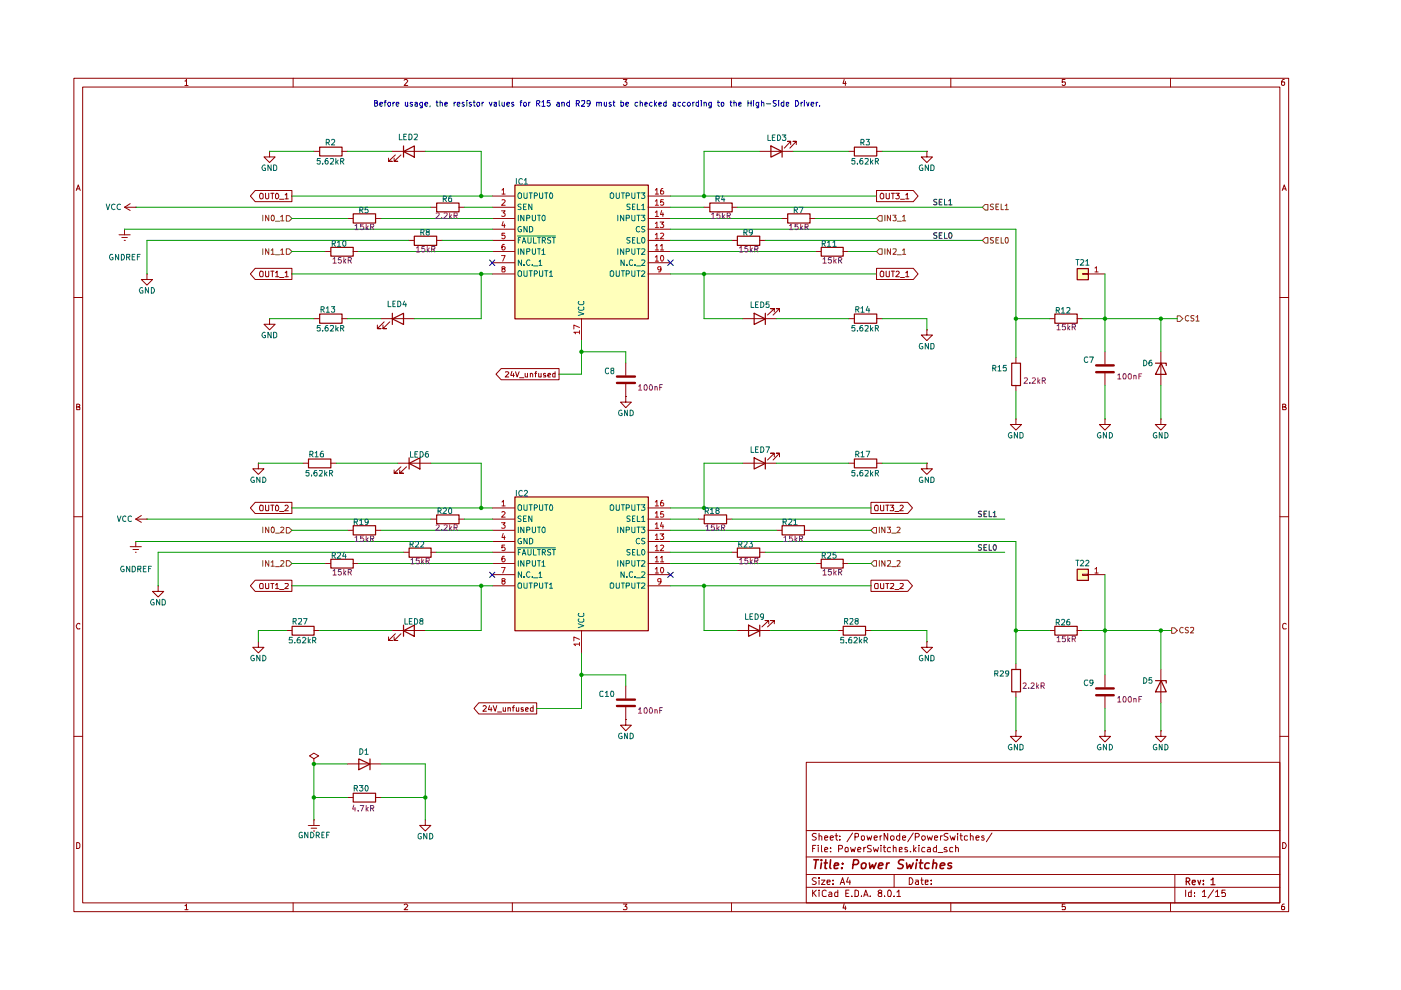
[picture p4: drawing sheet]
<svg xmlns="http://www.w3.org/2000/svg" width="297mm" height="210mm" viewBox="0 0 297 210" stroke-linecap="round" stroke-linejoin="round" font-family="sans-serif">
<g fill="none" stroke="#910000" stroke-width=".21">
<path d="M15.7 16.6h257.5v176.7h-257.5zM17.5 18.5h253.9v172.9h-253.9zM39.2 17.2h.2l.1-.4v1.3M39.2 18.1h.7M62.1 16.6v1.9M85.7 17l.2-.2h.3l.2 .3-.7 1h.7M108.6 16.6v1.9M132.2 16.8h.7l-.4 .6 .4 .1v.4l-.2 .2h-.4l-.1-.2M155.1 16.6v1.9M179 16.8l-.3 .9h.7M179.2 17.3v.8M201.6 16.6v1.9"/>
<path d="M225.8 16.8h-.6v.6h.6l.1 .1-.1 .5-.4 .1-.2-.2M248.2 16.6v1.9M272.3 16.8h-.3a.93 .93 0 0 0-.2 1.2h.5l.1-.5-.1-.1h-.5l-.1 .1M16.2 40.4l.4-1.2 .4 1.2M16.3 40h.5M271.9 40.4l.4-1.2 .4 1.2M272 40h.6M15.7 63.1h1.8M271.4 63.1h1.8M16.3 86.3h.4l.2-.3-.1-.2-.5-.1v1.2h.5l.1-.5-.2-.1M271.9 86.3l.6-.1v-.4l-.6-.1v1.2h.6l.2-.4-.3-.2M15.7 109.6h1.8"/>
<path d="M271.4 109.6h1.8M16.9 132.3l-.1-.1a.66 .66 0 0 0-.6 .4 .66 .66 0 0 0 .2 .7h.5M272.7 132.3l-.4-.1-.4 .3v.6l.2 .2h.6M15.7 156.1h1.8M271.4 156.1h1.8M16.3 178.6h.3l.3 .4v.6l-.3 .3h-.3zM170.9 161.6h100.5v29.8h-100.5zM170.9 176.1h100.5M172.3 179.9h.4M173 179.2h-.7v1.4M173.1 176.8l-.6-.1-.3 .3 .1 .3 .7 .2 .1 .2a.51 .51 0 0 1-.4 .4 .51 .51 0 0 1-.5 0M173.5 179.2v.1"/>
<path d="M173.5 179.7v.9M173.7 177.3l.3-.1 .2 .2v.7M173.7 176.7v1.4M174.2 179.2v1.2l.1 .2M174.8 177.6l.7-.1-.1-.2-.4-.1-.2 .2 .1 .7h.5M176 177.6l.7-.1-.1-.2-.4-.1-.2 .2 .1 .7h.5M176.1 179.7v.2M177 177.2h.6M177.3 176.7v1.2l.3 .2M178.1 178v.1M178.1 177.3v.1M179.2 179.7h.4l.2 .1-.1 .8h-.5z"/>
<path d="M180.3 179.7l.3 .9 .2-.6 .3 .6 .3-.9M180.8 176.6l-1.2 1.9M181.3 177.5l.6-.1 .1-.5-.2-.2h-.5v1.4M182.6 177.3h.1a.36 .36 0 0 1 .6 .2l-.1 .6h-.3l-.3-.1zM183.1 179.7v.9M183.6 179.7h-.4l-.1 .3M183.8 177.2l.3 .9 .2-.6 .3 .6 .2-.9M184.7 179.3h-.7l-.1 .4 .2 .2 .5 .1 .1 .3-.1 .3h-.7M185.2 179.7l.2 .9 .3-.6 .3 .6 .3-.9M185.3 177.6l.7-.1-.1-.2-.4-.1-.2 .2 .1 .7h.5M186.6 177.2v.9M186.8 179.2v.1"/>
<path d="M186.8 179.7v.9M186.9 177.2l-.3 .1v.2M187.3 179.7h.5M187.5 179.2v1.2v.2h.3M188.2 176.7v1.4l-.7-1.4v1.4M188.8 179.7h-.3l-.4 .3 .2 .6h.5M188.9 177.3l.4-.1 .3 .3v.4l-.3 .2h-.2l-.3-.2zM189.4 179.8l.3-.1h.3v.9M189.4 179.2v1.4M190.8 177.3l-.5-.1-.2 .3v.4l.2 .2h.5M190.8 176.7v1.4M191.3 177.6l.7-.1-.1-.3-.6 .2v.5l.3 .2h.3"/>
<path d="M192.4 179.7h-.5v.4l.5 .2v.3h-.5M193.6 176.6l-1.2 1.9M193.7 179.2v1.4M194.1 177.5h.5l.3-.3v-.2l-.3-.3h-.5v1.4M194.2 179.7l-.5 .6M194.8 179.2v.1M194.8 179.7v.9M195.5 177.3h.6l.1 .6-.2 .2h-.3l-.3-.2zM196.1 179.7h-.4a.59 .59 0 0 0-.1 .9h.5M196.6 177.2l.2 .9 .3-.6 .3 .6 .3-.9M196.7 179.7h.4l.2 .2v.7h-.6l-.1-.3 .7-.3M198.1 177.6l.7-.1-.2-.3-.5 .2v.5l.3 .2h.3"/>
<path d="M198.5 179.2v1.4l-.5-.1a.6 .6 0 0 1 .1-.8h.4M199.4 177.2v.9M199.8 177.2l-.4 .3M200.7 179.7a.35 .35 0 0 0-.3 0 .35 .35 0 0 0-.2 .3l.6 .3-.1 .3h-.5M201 176.8a.6 .6 0 0 0-.8 .2v.3l.7 .2 .1 .2-.3 .4h-.5M201.4 177.2l.4 .9 .2-.6 .3 .6 .2-.9M202 179.7h-.4l-.3 .3 .1 .6h.6M202.6 179.8l.2-.1h.3l.1 .9M202.6 179.2v1.4M203 176.7v.2M203 177.2v.9M203.5 177.2h.5"/>
<path d="M203.7 176.7v1.2l.3 .2M205.1 177.3h-.6v.7l.2 .1h.4M205.7 177.3l.4-.1 .2 .2v.7M205.7 176.7v1.4M206.9 177.6l.7-.1-.1-.2-.4-.1-.2 .2 .1 .7h.5M208.6 177.3l-.3-.1-.2 .2 .2 .2 .3 .1v.4h-.5M210.3 176.6l-1.2 1.9M271.9 178.6a.65 .65 0 0 1 .8 .7 .65 .65 0 0 1-.8 .6zM39.2 192h.2l.1-.3v1.2M39.2 192.9h.7M62.1 191.4v1.9M85.7 191.9l.2-.2h.3l.2 .2-.7 1h.7"/>
<path d="M108.6 191.4v1.9M132.2 191.7h.7l-.4 .5 .4 .2v.3l-.1 .2-.6-.1M155.1 191.4v1.9M170.9 188.1h100.5M170.9 185.4h100.5M170.9 181.7h100.5M172.3 188.7v1.4M172.5 189.3l.6 .8M173.1 186.2l-.6-.1-.3 .3 .3 .4 .6 .3a.51 .51 0 0 1-.4 .4 .51 .51 0 0 1-.5 0M173.1 188.7l-.8 .8M173.7 188.7v.2M173.7 186.1v.2"/>
<path d="M173.7 186.6v.9M173.7 189.1v1M174.2 186.6h.7l-.7 .9h.7M174.8 180.2l.7-.2-.1-.3h-.4l-.2 .2 .1 .7h.5M175.2 188.9l-.4-.2-.5 .4 .1 .8 .2 .2 .6-.1M175.3 187l.7-.1-.1-.3h-.5l-.1 .2 .1 .7h.5M175.8 189.2l.4-.1 .2 .3v.7h-.6l-.1-.4 .7-.2M176.1 180.5v.1M176.6 187.4v.1M176.6 186.6v.2M177.6 188.7v1.4h-.6v-.9h.6M177.8 180l.7-.1 .1-.2v-.4l-.8-.1v1.4"/>
<path d="M178.1 187.5l.5-1.4 .5 1.4M178.3 187.1h.6M179 191.6l-.3 .9h.7M179.2 192.1v.8M179.3 189.4h.5M179.8 186l-.3 1h.8M180 188.7h-.7v1.4h.7M180.2 186.6v.9M180.6 190v.1M181.3 188.7h.3l.4 .4v.6l-.2 .4h-.5zM181.9 180.2l.6-.2v-.3h-.5l-.1 .2v.7h.6M182.6 190v.1"/>
<path d="M183.1 190.1l.5-1.4 .5 1.4M183.2 189.7h.7M184.5 190v.1M186.4 189.3l-.2-.3 .2-.3 .5 .1v.3l-.7 .5 .2 .5h.5v-.6l-.2-.2M187.5 190v.1M188.2 189l.3-.3a.78 .78 0 0 1 .6 .6 .78 .78 0 0 1-.3 .8l-.5-.1zM189.6 190v.1M189.6 185.4v2.7M190.2 189.1l.4-.4v1.4M190.2 190.1h.7M190.7 180.2l.6-.2v-.3h-.6v.9h.6M192.8 186.1a.72 .72 0 0 1 .8 .7 .72 .72 0 0 1-.8 .7z"/>
<path d="M193 180.5v.1M193.8 180.1l.4 .5M194.1 186.6h.5l.1 .9M194.7 186.9h-.4l-.2 .3 .2 .3h.4M195.2 186.6h.5M195.4 186.1v1.2l.3 .2M196.2 187l.6-.1v-.3h-.6v.9h.6M197.4 187.4v.1M197.4 186.6v.2M198.9 180.8h1M201.6 191.4v1.9M225.8 191.7h-.6v.6l.6-.1 .1 .2-.1 .5-.6-.1"/>
<path d="M248.2 191.4v1.9M249.1 185.4v6M251.4 188.7v1.4M252.6 188.7v1.4h-.5l-.1-.8 .2-.2 .4 .1M253.2 190v.1M253.2 189.2v.2M254.9 189.1l.5-.4v1.4M254.9 190.1h.8M257.3 188.6l-1.2 1.8M257.7 189.1l.4-.4v1.4M257.7 190.1h.8M259.8 188.7h-.7v.7l.1-.2h.4l.2 .3-.1 .6-.6-.1"/>
<path d="M272.3 191.7h-.3a.93 .93 0 0 0-.2 1.2h.5l.1-.5-.1-.2h-.5l-.1 .2"/>
</g>
<path d="M251.5 186.9h.5l.3-.3v-.2l-.3-.3h-.5v1.5M251.8 186.9l.5 .7M252.8 187.1l.6-.1v-.4h-.5l-.1 .2 .1 .7h.5M254 186.6l.3 1 .3-1M255.1 187.4v.2M255.1 186.6v.2M256.8 186.6l.4-.5v1.5M256.8 187.6h.8" fill="none" stroke="#910000" stroke-width=".25"/>
<g fill="none" stroke="#910000" stroke-width=".34">
<path d="M172.6 182.3h1M173.1 182.3l-.3 1.8M174.2 182.3v.2M174.2 183l-.2 1.1M174.8 183h.6M175.1 182.3l-.2 1.8h.4M176.1 182.3l-.2 1.6 .3 .2M176.9 183.6l.9-.2-.1-.4h-.7l-.1 .9 .1 .2h.6M178.5 184v.1M178.6 183v.2M180.9 183.3h.7l.4-.3a.52 .52 0 0 0-.3-.7h-.7l-.2 1.8M182.6 183.3l.4-.3h.5l.1 .3-.1 .7-.3 .1h-.5z"/>
<path d="M184.3 183l.2 1.1 .5-.8 .3 .8 .5-1.1M186.3 183.6l.9-.2-.1-.4h-.7l-.2 .9 .2 .2h.6M188 183l-.1 1.1M188.6 183l-.6 .3M191.6 182.4l-.7-.1-.4 .4 .2 .4 .7 .4 .1 .1-.2 .4-.2 .1h-.8M192.2 183l.2 1.1 .5-.8 .2 .8 .5-1.1M194.3 183l-.2 1.1M194.4 182.3v.2M194.9 183h.8M195.2 182.3l-.1 1.6 .4 .2M197 183a.65 .65 0 0 0-.9 .3l.1 .8h.7M197.9 183.1l.2-.1h.4v1.1"/>
<path d="M198 182.3l-.3 1.8M199.4 183.6l.9-.2-.1-.4a.6 .6 0 0 0-.8 .2v.9h.7M201.8 183a.48 .48 0 0 0-.8 .3l.3 .3h.4l.1 .3a.6 .6 0 0 1-.9 .2"/>
</g>
<g fill="#ffb">
<path d="M228.3 56.9h2.4v2.4h-2.4z"/>
<path d="M228.3 120.7h2.4v2.3h-2.4z"/>
<path d="M109.1 105.3h28.3v28.4h-28.3z"/>
<path d="M109.1 39.2h28.3v28.4h-28.3z"/>
</g>
<path d="M228.4 56.9h2.4v2.4h-2.4zM214.5 77h1.9v4.7h-1.9zM223.6 66.6h4.8v1.9h-4.8zM223.6 132.8h4.8v1.9h-4.8zM228.4 120.7h2.4v2.4h-2.4zM214.5 141.9h1.9v4.8h-1.9z" fill="none" stroke="#910000" stroke-width=".25"/>
<g fill="none" stroke="#910000" stroke-width=".21">
<path d="M229.5 58h1.2v.2h-1.2zM230.7 58.1h3.6M196.5 69.9v1.1h1.2l-1.2 1.2-1.2-1.2h1.2M196.5 69.9h.1M215.4 75.8v1.2M222.5 67.6h1.1M228.3 67.6h1.2M215.4 88.8v1.2h1.2l-1.2 1.2-1.2-1.2h1.2M215.4 88.8h.1M215.4 81.7v1.2M222.5 133.7h1.1M228.3 133.7h1.2"/>
<path d="M229.5 121.8h1.2v.2h-1.2zM230.7 121.8h3.6M215.4 140.7v1.2M215.4 146.6v1.2"/>
</g>
<path d="M232.2 56.8l.3-.2v1.1M232.2 57.7h.6M232.2 120.6l.3-.3v1.2M232.2 121.5h.6" fill="none" stroke="#b90000" stroke-width=".21"/>
<path d="M248.4 133.1h.6l.6 .6-.6 .6h-.6z" fill="#fff"/>
<path d="M248.4 133.1h.6l.6 .6-.6 .6h-.6zM250.9 133.1a.55 .55 0 0 0-.8 .5 .55 .55 0 0 0 .8 .5M252 133.1h-.6v.4l.5 .2 .1 .2-.3 .3-.4-.1M252.4 133.1h.7v.4l-.7 .7h.7" fill="none" stroke="#765500" stroke-width=".21"/>
<path d="M249.6 67h.6l.6 .6-.6 .6h-.6z" fill="#fff"/>
<path d="M249.6 67h.6l.6 .6-.6 .6h-.6zM252.1 67l-.3-.1a.6 .6 0 0 0-.5 .6 .6 .6 0 0 0 .5 .6l.3-.1M253.2 67l-.5-.1-.2 .2 .1 .3 .5 .2v.4h-.6M253.6 67.2l.3-.3v1.2M253.6 68.1h.7" fill="none" stroke="#765500" stroke-width=".21"/>
<path d="M232.4 78.9h3.7M232.4 77.5h3.7M232.4 147.4h3.7M232.4 146h3.7" fill="none" stroke="#910000" stroke-width=".51"/>
<g fill="none" stroke="#910000" stroke-width=".21">
<path d="M54.1 40.4h7.8v2.4h-7.8l-1-1.2zM55.3 41l.5 .1v.9l-.5 .2a.78 .78 0 0 1 0-1.2zM56.3 41v.9a.35 .35 0 0 0 .3 .3 .35 .35 0 0 0 .4-.3v-.9M57.4 41h.7M57.7 41v1.2M58.7 41a.62 .62 0 0 1 .4 .6 .62 .62 0 0 1-.4 .6l-.3-.3v-.7zM59.3 42.2h.9M60.5 41.3l.3-.3v1.2M60.5 42.2h.6M234.3 74.6v2.6M234.3 79.1v2.6M246.1 74.6v7.1"/>
<path d="M234.3 88.8v1.2h1.2l-1.2 1.2-1.2-1.2h1.2M234.3 88.8h.1M246.1 88.8v1.2h1.1l-1.1 1.2-1.2-1.2h1.2M246.1 88.8h.1M196.5 136.1v1.1h1.2l-1.2 1.2-1.2-1.2h1.2M196.5 136.1h.1M215.4 154.9v1.2h1.2l-1.2 1.2-1.2-1.2h1.2M215.4 154.9h.1M234.3 154.9v1.2h1.2l-1.2 1.2-1.2-1.2h1.2M234.3 154.9h.1M234.3 143.1v2.6M234.3 147.6v2.6"/>
<path d="M246.1 154.9v1.2h1.1l-1.1 1.2-1.2-1.2h1.2M246.1 154.9h.1M246.1 141.9v7.1"/>
</g>
<path d="M245 77h2.3v.5M246.2 77l1.1 2.4h-2.3zM245 144.3h2.3v.5M246.2 144.3l1.1 2.4h-2.3z" fill="none" stroke="#910000" stroke-width=".25"/>
<path d="M60.7 45.7h.6l.6 .6-.6 .6h-.6z" fill="#fff"/>
<path d="M55.7 45.6v1.2M57 45.6v1.2l-.7-1.2v1.2M57.6 45.7l.3-.1a.78 .78 0 0 1 0 1.2l-.3-.1zM58.4 46.9h.9M59.5 46l.4-.4v1.2M59.5 46.8h.7M60.7 45.7h.6l.6 .6-.6 .6h-.6z" fill="none" stroke="#765500" stroke-width=".21"/>
<g fill="none" stroke="#910000" stroke-width=".21">
<path d="M57.1 32.1v1.2h1.2l-1.2 1.2-1.1-1.2h1.1M57.1 32.1h.1M25.2 49.8h2.4M25.8 50.4h1.2M26.3 51h.3M26.4 48.6h.1M26.4 43.9l1.2 .7M26.4 43.9h2.4M26.4 48.6v1.2M27.6 43.2l-1.2 .7M28.8 43.9h.1M31.2 58.1v1.2h1.1l-1.1 1.2-1.2-1.2h1.2"/>
<path d="M31.2 58.1h.1M54.1 56.9h7.8v2.4h-7.8l-1-1.2zM55.1 57.7l.2-.2 .5 .2v.8l-.2 .2h-.4l-.2-.4zM56.3 57.5l.1 1.2h.5l.1-1.2M57.4 57.5h.7M57.7 57.5v1.2M58.4 57.8l.4-.3v1.2M58.4 58.7h.7M59.3 58.8h.9M60.5 57.8l.3-.3v1.2M60.5 58.7h.6"/>
</g>
<path d="M60.7 52.7h.6l.6 .6-.6 .6h-.6z" fill="#fff"/>
<path d="M55.7 52.7v1.2M57 52.7v1.2l-.7-1.2v1.2M57.5 53.1l.3-.4v1.2M57.5 53.9h.7M58.4 54h.9M59.5 53.1l.4-.4v1.2M59.5 53.9h.7M60.7 52.7h.6l.6 .6-.6 .6h-.6z" fill="none" stroke="#765500" stroke-width=".21"/>
<path d="M70.1 52.5h4.8v1.8h-4.8zM74.9 45.3h4.7v2h-4.7zM87.8 50.1h4.8v1.9h-4.8zM92.6 43.1h4.7v1.8h-4.7zM67.8 66.6h4.7v1.9h-4.7zM83.2 67.6l2.4-1.2v2.4zM83.2 66.4v2.4M159.9 97.1l2.4 1.2-2.4 1.1zM162.3 97.1v2.3M149.3 109.2h4.8v1.8h-4.8z" fill="none" stroke="#910000" stroke-width=".25"/>
<g fill="none" stroke="#910000" stroke-width=".21">
<path d="M68.9 53.3h1.2M73.7 46.3h1.1M74.8 53.3h1.2M79.6 46.3h1.2M86.7 51h1.1M91.4 43.9h1.1M92.5 51h1.2M97.3 43.9h1.2M57.1 67.6v1.1h1.2l-1.2 1.2-1.1-1.2h1.1M57.1 67.6h.1M66.5 67.6h1.2M72.5 67.6h1.2"/>
<path d="M80.8 67.6h7M81.4 68.2l-1.4 1.5h.8h-.8v-.8M82.6 68.2l-1.4 1.5h.8h-.8v-.8M157.5 98.2h7.1M164.2 96.9v-.8h-.8h.8l-1.5 1.4M165.3 96.9v-.8h-.7h.7l-1.4 1.4M148.1 110.1h1.2M154 110.1h1.2"/>
</g>
<path d="M184.7 112.4l.6-.6h.5v1.2h-.5z" fill="#fff"/>
<path d="M185.3 111.8h.5v1.2h-.5l-.6-.6zM186.4 111.8v1.1M187.6 111.8v1.1l-.7-1.1v1.1M188.1 111.8h.7l-.3 .4 .3 .2v.5h-.7M189.1 113h.9M190.2 111.8h.4l.2 .2-.6 .9h.6" fill="none" stroke="#765500" stroke-width=".21"/>
<g fill="none" stroke="#910000" stroke-width=".21">
<path d="M179.9 98.2h1.2M185.8 98.2h1.2M196.5 98.2v1.2h1.2l-1.2 1.2-1.2-1.2h1.2M196.5 98.2h.1M155.2 117.1h1.1M161 117.1h1.2M164.6 112.4h1.2M170.5 112.4h1.2M172.9 119.5h1.2M178.7 119.5h1.2M184.7 106.5h7.7l1.1 1.2-1.1 1.2h-7.7zM185.5 107.3l.3-.2 .4 .2-.1 1h-.5l-.2-.4z"/>
<path d="M186.7 107.1v1l.2 .2 .5-.1v-1.1M187.8 107.1h.7M188.1 107.1v1.2M188.7 107.1h.8l-.4 .5h.3v.7l-.7-.1M189.7 108.5h.9M190.8 107.3l.5-.2 .2 .3-.7 .9h.7M156.3 133.7h7.1M163 132.2v-.6h-.8h.8l-1.5 1.3M164.2 132.2v-.6h-.8h.8l-1.5 1.3"/>
</g>
<path d="M181.1 97.3h4.8v1.9h-4.8zM156.3 116.2h4.8v2h-4.8zM165.8 111.5h4.8v1.9h-4.8zM174.1 118.6h4.7v1.8h-4.7zM158.7 132.5l2.4 1.2-2.4 1.2zM161.1 132.5v2.4" fill="none" stroke="#910000" stroke-width=".25"/>
<path d="M208.1 115.6l-.4-.1-.3 .2 .1 .3 .5 .2v.4h-.6M208.1 108.5h-.6a.44 .44 0 0 0 .1 .4 .44 .44 0 0 0 .4 .2v.4h-.6M208.6 116.1h.4M208.6 109h.4M209.2 115.5h-.6v1.2h.6M209.2 108.4h-.6v1.2h.6M209.7 115.5v1.2h.5M209.7 108.4v1.2h.5M210.6 108.7l.3-.3v1.2M210.6 109.6h.6M210.8 115.5h.2a.69 .69 0 0 1-.2 1.2l-.1-.2a.7 .7 0 0 1 .1-1z" fill="none" stroke="#0f0f0f" stroke-width=".21"/>
<path d="M185.3 118.9h.5v1.2h-.5l-.6-.6z" fill="#fff"/>
<path d="M185.3 118.9h.5v1.2h-.5l-.6-.6zM186.4 118.9v1.2M187.6 118.9v1.2l-.7-1.2v1.2M188.1 119h.7v.4l-.7 .7h.7M190.2 119l.6-.1v.1v.4l-.6 .7h.6M189.1 120.1h.9" fill="none" stroke="#765500" stroke-width=".21"/>
<g fill="none" stroke="#910000" stroke-width=".21">
<path d="M66.5 32.1h1.2M72.5 32.1h1.2M83.1 32.1h7.1M83.8 32.9l-1.4 1.3h.7h-.7v-.7M85 32.9l-1.4 1.3h.7h-.7v-.7M161 32.1h7.1M167.6 30.6v-.6h-.6h.6l-1.3 1.4M168.8 30.6v-.6h-.7h.7l-1.3 1.4M104.4 41.6h4.7M104.4 55.7h4.7M104.4 53.3h4.7M104.4 51h4.7"/>
<path d="M104.4 48.6h4.7M104.4 46.3h4.7M104.4 43.9h4.7M104.4 58.1h4.7M137.4 41.6h4.8M137.4 55.7h4.8M137.4 53.3h4.8M137.4 51h4.8M137.4 48.6h4.8M137.4 46.3h4.8M137.4 43.9h4.8M137.4 58.1h4.8"/>
<path d="M106.3 78.1h12.2v2.4h-12.2l-1.1-1.2zM107.2 78.9l.5-.1 .2 .4-.8 .7h.8M108.5 78.7l-.2 .9h.8M108.9 79.2v.7M109.3 78.8l.3 1.1 .5-1.1M111.3 79.2l.1 .7 .4-.1M111.8 79.2v.7M112.4 79.2h.4l.1 .1v.6M112.4 79.2v.7M113.4 79.2h.4M113.8 78.8h-.3v1.1M114.2 79.2v.7l.5-.1"/>
<path d="M114.7 79.2v.7M115.7 79.2h-.5v.3l.5 .1v.2v.1h-.5M116.2 79.6l.6-.2-.2-.2-.4 .1v.5v.1h.5M117.7 78.8v1.1h-.4l-.1-.7h.5M123.3 67.6v4.6M132.7 77v2.6M54.8 98.2v1.2h1.2l-1.2 1.2-1.2-1.2h1.2M54.8 98.2h.1M64.3 98.2h1.1M70.1 98.2h1.2M84.3 98.2h7.1M85 99l-1.4 1.3h.7h-.7v-.6"/>
<path d="M86.2 99l-1.4 1.3h.7h-.7v-.6M110.2 80.1h.9M132.7 84.1v1.2h1.2l-1.2 1.1-1.1-1.1h1.1M132.7 84.1h.1M132.7 81.4v2.7M85.5 117.1h1.2M91.4 117.1h1.1M104.4 107.7h4.7M104.4 119.5h4.7M104.4 117.1h4.7M104.4 114.8h4.7M104.4 112.4h4.7"/>
<path d="M104.4 110.1h4.7M137.4 107.7h4.8M137.4 119.5h4.8M137.4 117.1h4.8M137.4 114.8h4.8M137.4 112.4h4.8M137.4 110.1h4.8M54.8 136.1v1.1h1.2l-1.2 1.2-1.2-1.2h1.2M54.8 136.1h.1M60.7 133.7h1.2M66.5 133.7h1.2M83.1 133.7h7.1"/>
<path d="M83.8 134.4l-1.4 1.4h.7h-.7v-.8M85 134.4l-1.4 1.4h.7h-.7v-.8M104.4 121.8h4.7M104.4 124.2h4.7M123.3 133.7v4.7M137.4 121.8h4.8M137.4 124.2h4.8M177.6 133.7h1.1M183.5 133.7h1.2M184.7 123h7.7l1.1 1.2-1.1 1.2h-7.7zM185.6 123.7h.5l.1 .2v.8l-.6 .1a.87 .87 0 0 1 0-1.1zM186.7 123.7v.9l.2 .2 .5-.1v-1"/>
<path d="M187.8 123.7h.7M188.1 123.7v1.1M188.8 123.8l.6-.1 .1 .3-.8 .8h.8M189.7 125h.9M190.8 123.8l.6-.1 .1 .3-.7 .8h.7M101.5 149h12.3v2.4h-12.3l-1-1.2zM102.4 149.8l.5-.2 .2 .3-.7 .9h.7M103.8 149.6l-.3 .9h.8M104.1 150v.8M104.6 149.6l.4 1.2 .3-1.2M105.5 151h.8M106.7 150v.8l.5-.1"/>
<path d="M107.2 150v.8M107.7 150.1h.5v.7M107.7 150v.8M108.6 150h.5M109.1 149.6l-.3 .2v1M109.5 150v.8l.5-.1M110 150v.8M110.9 150.1h-.4v.3l.4 .1 .1 .1-.1 .2h-.4M111.4 150.5l.6-.2-.2-.3-.4 .2v.4l.1 .2h.4M113 149.6v1.2h-.5l-.1-.5a.36 .36 0 0 1 .6-.2M132.7 152.6v1.2h1.2l-1.2 1.1-1.1-1.1h1.1M132.7 152.6h.1"/>
<path d="M132.7 145.5v2.6M132.7 149.9v2.7M65.4 175h2.3M66 175.6h1.1M66.5 176.2h.2M66.5 173.8h.1M66.5 160.9l1.1-.6-1.1-.6-.9 .6 .9 .6v1.1M66.5 162h.1M66.5 173.8v1.2M73.7 162h7.1M73.7 169.1h1.1M79.6 169.1h1.2"/>
<path d="M90.2 173.8v1.2h1.2l-1.2 1.2-1.2-1.2h1.2M90.2 173.8h.1"/>
</g>
<g fill="none" stroke="#910000" stroke-width=".25">
<path d="M67.8 31.2h4.7v1.9h-4.7zM85.6 32.1l2.2-1.2v2.4zM85.6 30.9v2.4M109.2 39.2h28.3v28.4h-28.3zM163.4 30.9l2.4 1.2-2.4 1.2zM165.8 30.9v2.4M65.4 97.3h4.7v1.9h-4.7zM86.7 98.3l2.3-1.2v2.3zM86.7 97.1v2.3M86.7 116.2h4.7v2h-4.7zM109.2 105.4h28.3v28.3h-28.3zM61.9 132.8h4.7v1.9h-4.7z"/>
<path d="M85.6 133.7l2.2-1.2v2.4zM85.6 132.5v2.4M178.8 132.8h4.7v1.9h-4.7zM74.9 168.2h4.7v1.9h-4.7zM76.1 160.9l2.3 1.1-2.3 1.2zM78.4 160.9v2.3"/>
</g>
<g fill="none" stroke="#006665" stroke-width=".21">
<path d="M109.7 50h8.1M109.9 45.6v1.2M109.9 52.7v1.2M109.9 50.9h.3M110.1 40.9l.5 .2v.8l-.5 .2a.78 .78 0 0 1 0-1.2zM110.1 57.4l.5 .2v.8l-.2 .2h-.4a.86 .86 0 0 1 .1-1.2zM110.4 50.4h-.5v1.2M110.5 43.3h-.6v.5l.5 .1 .1 .3-.3 .2h-.4M110.5 48.1l-.3-.1a.61 .61 0 0 0-.4 .6 .61 .61 0 0 0 .5 .6l.3-.2v-.3h-.3M110.6 55.1v1.2l-.7-1.2v1.2M110.7 51.6l.4-1.2 .4 1.2M110.8 51.2h.6"/>
<path d="M111 43.9h.4M111.1 40.9v.9l.2 .3 .5-.1v-1.1M111.1 45.6v1.2l-.7-1.2v1.2M111.1 52.7v1.2l-.7-1.2v1.2M111.1 56.1v.2M111.1 57.4v1l.2 .2 .5-.1v-1.1M111.6 43.3h-.6v1.1h.6M111.7 46.2h.6v-.5l-.6-.1v1.2M111.7 53.3h.6v-.6h-.6v1.2M111.8 48v1.2l-.7-1.2v1.2M111.9 50.4v1l.2 .2h.3l.2-.3v-.9M112.2 40.9h.7"/>
<path d="M112.2 57.4h.7M112.3 48h.3l.3 .3v.6l-.3 .3h-.3zM112.4 55.2l-.6-.1a.67 .67 0 0 0-.2 .7 .67 .67 0 0 0 .5 .5l.3-.2M112.5 40.9v1.2M112.5 57.4v1.2M112.8 43.3v1.1l-.7-1.1v1.1M112.9 45.6v1a.35 .35 0 0 0 .3 .2 .35 .35 0 0 0 .3-.2v-1M112.9 52.7v1l.2 .2 .4-.2v-1M112.9 56.1v.2M113.1 50.4v1.2h.6M113.1 56.4h.9M113.3 41.5h.5l.2-.4-.3-.2h-.4v1.2"/>
<path d="M113.3 58.1h.4l.3-.3-.3-.4h-.4v1.2M114 52.7h.6M114 45.6h.6M114 50.4h.6M114.3 55.5l.3-.4v1.2M114.3 45.6v1.2M114.3 50.4v1.2M114.3 52.7v1.2M114.3 56.3h.6M114.4 40.9v.9l.2 .3 .5-.1v-1.1M114.4 57.4v1l.2 .2 .5-.1v-1.1M114.9 53.1l.3-.4v1.2"/>
<path d="M114.9 53.9h.7M115 51l.6-.1v-.5h-.6v1.2M115.1 45.7l.2-.1 .3 .3v.7l-.4 .2a.7 .7 0 0 1-.1-1.1zM115.2 51l.5 .6M115.5 40.9h.7M115.5 57.4h.7M115.8 40.9v1.2M115.8 57.4v1.2M116.5 57.7l.3-.3v1.2M116.5 58.6h.7M116.8 40.9a.62 .62 0 0 1 .4 .6 .62 .62 0 0 1-.4 .6 .78 .78 0 0 1 0-1.2zM116.8 50.4h-.6l-.1 .1 .1 .4 .6 .2v.3l-.2 .2-.5-.1"/>
<path d="M117.1 50.4h.7M117.4 50.4v1.2M129.4 41.1l.5-.2a.65 .65 0 0 1 .3 .7 .65 .65 0 0 1-.6 .5l-.2-.2zM129.4 57.6l.5-.2a.86 .86 0 0 1 .1 1.2h-.5l-.1-.2zM130.6 40.9v.9a.35 .35 0 0 0 .4 .3 .35 .35 0 0 0 .3-.3v-.9M130.6 57.4l.1 1.2h.5l.1-1.2M131 45.6v1.2M131 52.7v1.2M131.7 40.9h.7M131.7 57.4h.7M132.1 40.9v1.2M132.1 57.4v1.2"/>
<path d="M132.2 52.7v1.2l-.6-1.2v1.2M132.2 45.6v1.2l-.6-1.2v1.2M132.3 55.1v1.2l-.6-1.2v1.2M132.8 53.3h.6v-.5l-.6-.1v1.2M132.8 46.2h.5l.1-.5-.6-.1v1.2M132.8 41.5h.5l.1-.4-.1-.2h-.5v1.2M132.8 58.1h.5l.1-.2v-.3l-.1-.2h-.5v1.2M132.9 56.1v.2M133.6 50.4l-.7 .1v.3l.7 .4-.3 .4-.4-.1M133.6 43.3h-.7v.4l.7 .4-.3 .3h-.4M133.9 52.7v1l.3 .2 .4-.1v-1.1M133.9 45.6v1l.3 .2 .4-.1v-1.1"/>
<path d="M133.9 40.9v.9l.3 .3 .4-.1v-1.1M133.9 57.4v1l.2 .2 .5-.1v-1.1M134.1 55.2l-.5-.1-.2 .3 .1 .7 .3 .2 .3-.2M134.1 50.9h.4M134.1 43.9h.4M134.6 56.1v.2M134.6 50.4h-.5v1.2h.5M134.6 43.3h-.5v1.1h.5M135 56.4h.8M135 40.9h.7M135 52.7h.7M135 45.6h.7"/>
<path d="M135 57.4h.7M135.1 50.4v1.2h.6M135.1 43.3v1.1h.6M135.4 40.9v1.2M135.4 45.6v1.2M135.4 52.7v1.2M135.4 57.4v1.2M135.6 48.1l-.2-.1a.6 .6 0 0 0-.5 .6 .6 .6 0 0 0 .5 .6l.2-.2M136 45.6h.7l-.4 .5 .4 .2v.4h-.7M136 40.9h.7l-.4 .4 .4 .3v.4h-.7M136.1 55.2l.5-.1 .1 .4-.7 .8h.7M136.1 52.8l.5-.1 .1 .4-.7 .8h.7"/>
<path d="M136.1 50.5l.1-.1a.6 .6 0 0 1 .6 .4 .6 .6 0 0 1-.2 .7l-.3 .1-.2-.3zM136.1 43.6l.3-.3v1.1M136.1 57.6l.4-.2 .2 .3-.7 .9h.7M136.1 44.4h.6M136.7 48.1h-.6v.3l.6 .5-.2 .3-.4-.1M122.6 66.1l1.2 .4-1.2 .4M122.8 65.1l-.2 .3 .3 .4h.6l.3-.2-.1-.5M122.8 63.9l-.2 .4 .3 .3h.6l.3-.2-.1-.5M109.7 116.2h8.1M109.9 117.1h.3M109.9 111.8v1.1M109.9 118.9v1.2"/>
<path d="M110.1 107l.5 .2v.8l-.2 .2h-.4a.86 .86 0 0 1 .1-1.2zM110.4 116.5h-.5v1.2M110.5 109.5h-.6a.44 .44 0 0 0 .1 .4 .44 .44 0 0 0 .4 .2v.4h-.6M110.5 114.2l-.3-.1a.61 .61 0 0 0-.4 .7 .61 .61 0 0 0 .5 .5l.3-.1v-.4h-.3M110.7 117.7l.4-1.2 .4 1.2M110.8 117.3h.6M111 110h.4M111.1 107v1l.2 .2 .5-.1v-1.1M111.1 111.8v1.1l-.7-1.1v1.1M111.1 118.9v1.2l-.7-1.2v1.2M111.6 109.4h-.6v1.2h.6M111.7 112.4h.6v-.6h-.6v1.1"/>
<path d="M111.7 119.5l.6-.1v-.5h-.6v1.2M111.8 114.1v1.2l-.7-1.2v1.2M111.9 116.5v1l.2 .2h.3l.2-.3v-.9M112.2 107h.7M112.3 114.1h.3l.3 .3v.7l-.3 .2h-.3zM112.5 107v1.2M112.8 109.4v1.2l-.7-1.2v1.2M112.9 111.8v.9a.35 .35 0 0 0 .3 .3 .35 .35 0 0 0 .3-.3v-.9M112.9 118.9v.9l.2 .3 .4-.3v-.9M113.1 116.5v1.2h.6M113.3 107.7h.4l.3-.4-.3-.3h-.4v1.2M114 118.9h.6"/>
<path d="M114 111.8h.6M114 116.5h.6M114.3 111.8v1.1M114.3 116.5v1.2M114.3 118.9v1.2M114.4 107v1l.2 .2 .5-.1v-1.1M114.9 119.2l.3-.3v1.2M115 117.1h.6v-.5l-.6-.1v1.2M115.1 111.8h.2l.3 .2v.7l-.4 .2a.7 .7 0 0 1-.1-1.1zM115.2 117.1l.5 .6M115.5 107h.7M115.8 107v1.2"/>
<path d="M116.8 107a.75 .75 0 0 1 .2 1.2h-.3l-.2-.4 .1-.6zM116.8 116.6l-.5-.1-.2 .3 .2 .3 .5 .1v.3l-.2 .2-.5-.1M117.1 116.5h.7M117.4 116.5v1.2M129.4 107.2l.5-.2a.86 .86 0 0 1 .1 1.2h-.5l-.1-.2zM130.6 107l.1 1.2h.5l.1-1.2M131 111.8v1.1M131 118.9v1.2M131.7 107h.7M132.1 107v1.2M132.2 118.9v1.2l-.6-1.2v1.2M132.2 111.8v1.1l-.6-1.1v1.1"/>
<path d="M132.8 119.5l.6-.1v-.4l-.6-.1v1.2M132.8 112.4h.5l.1-.6h-.6v1.1M132.8 107.7h.5l.1-.2v-.3l-.1-.2h-.5v1.2M133.6 116.6h-.7v.3l.7 .4-.3 .4-.4-.1M133.6 109.5l-.5-.1-.2 .2 .2 .4h.2l.3 .2-.3 .4-.4-.1M133.9 118.9v.9l.3 .3 .4-.2v-1M133.9 111.8v.9l.3 .2h.4v-1.1M133.9 107v1l.2 .2 .5-.1v-1.1M134.1 117.1h.4M134.1 110h.4M134.6 116.5h-.5v1.2h.5M134.6 109.4h-.5v1.2h.5"/>
<path d="M135 107h.7M135 118.9h.7M135 111.8h.7M135.1 116.5v1.2h.6M135.1 109.4v1.2h.6M135.4 107v1.2M135.4 111.8v1.1M135.4 118.9v1.2M135.6 114.2l-.2-.1a.6 .6 0 0 0-.5 .6 .6 .6 0 0 0 .5 .6l.2-.1M136 111.8h.7l-.4 .4 .4 .2v.5h-.7M136 107h.7l-.4 .5 .4 .2v.3l-.1 .2-.6-.1M136.1 119l.5-.1 .1 .3-.7 .9h.7"/>
<path d="M136.1 109.7l.3-.3v1.2M136.1 110.6h.6M136.1 116.6l.2-.1a.62 .62 0 0 1 .4 .6 .62 .62 0 0 1-.4 .6l-.2-.3zM136.7 114.2h-.6v.4l.6 .4-.2 .3-.4-.1M110 123.6h.4l.2 .2v.8l-.6 .1a.87 .87 0 0 1 0-1.1zM110.6 121.2v1.2l-.7-1.2v1.2M111.1 122.3v.1M111.1 123.6v.9l.2 .2 .5-.1v-1M112.2 123.6h.7M112.4 121.3l-.6-.1a.67 .67 0 0 0-.2 .7 .67 .67 0 0 0 .5 .5l.3-.1M112.5 123.6v1.1M112.9 122.3v.1"/>
<path d="M113.1 122.5h.9M113.3 124.2l.6-.1 .1-.3-.2-.2h-.5v1.1M114.3 121.6l.3-.4v1.2M114.3 122.4h.6M114.4 123.6v.9l.2 .2 .5-.1v-1M114.9 120.1h.7M115.5 123.6h.7M115.8 123.6v1.1M116.5 124l.3-.4v1.1M116.5 124.7h.7M122.6 132.2l1.2 .5-1.2 .4M122.8 131.2l-.2 .4 .3 .3h.6l.3-.2-.1-.5"/>
<path d="M122.8 130l-.2 .4 .3 .3h.6l.3-.1-.1-.6M129.4 123.8l.1-.2h.5a.87 .87 0 0 1 0 1.1l-.6-.1zM130.6 123.6l.1 1.1h.5l.1-1.1M131.7 123.6h.7M132.1 123.6v1.1M132.3 121.2v1.2l-.6-1.2v1.2M132.8 124.2l.6-.1v-.4l-.6-.1v1.1M132.9 122.3v.1M133.9 123.6v.9l.2 .2 .5-.1v-1M134.1 121.3l-.5-.1-.2 .3 .1 .8 .3 .1 .3-.1M134.6 122.3v.1M135 122.5h.8"/>
<path d="M135 123.6h.7M135.4 123.6v1.1M136.1 121.3l.5-.1 .1 .4-.7 .8h.7M136.1 123.7l.5-.1 .1 .4-.7 .7h.7"/>
</g>
<g fill="none" stroke="#b90000" stroke-width=".21">
<path d="M140.5 40h-.1a.93 .93 0 0 0-.3 1.1h.4l.2-.1v-.4l-.2-.1h-.4l-.1 .1M106.3 44.7h.8l-.4 .4 .4 .3-.1 .4h-.7M106.3 54.2h.8l-.5 1.2M106.4 40.3l.4-.3v1.1M106.4 42.4l.4-.1 .3 .4-.8 .8h.8M106.4 41.1h.7M106.6 57l-.2-.1 .1-.3h.4l.2 .1-.2 .3h-.3l-.2 .1 .1 .6h.4l.2-.2v-.3l-.3-.2M106.7 47l-.3 .8h.7M106.9 51.8h-.3l-.2 .3v.7l.4 .2 .3-.3v-.2l-.3-.3-.4 .1v.2M106.9 47.5v.8M107 49.4h-.6v.6h.6l.1 .4-.3 .2-.4-.1M138.9 54.5l.4-.3v1.2"/>
<path d="M138.9 52.2l.4-.4v1.2M138.9 49.8l.4-.4v1.2M138.9 47.4l.4-.3v1.2M138.9 45l.4-.3v1.2M138.9 42.7l.4-.4v1.2M138.9 40.3l.4-.3v1.1M138.9 41.1h.7M138.9 55.4h.7M138.9 53h.7M138.9 50.6h.7M138.9 48.3h.7M138.9 45.9h.7"/>
<path d="M138.9 43.5h.7M140 47.1h.7l-.4 .4 .4 .3-.1 .4h-.6M140 52.2l.4-.4v1.2M140 49.5l.5-.1 .2 .4-.7 .8h.7M140 53h.7M140.1 54.3l.1-.1a.6 .6 0 0 1 .6 .4 .6 .6 0 0 1-.3 .7l-.2 .1-.2-.2zM140.1 57v.1l-.4 .1-.3-.2v-.3l.2-.1h.5v.8l-.1 .3h-.4M140.3 44.6l-.3 .9h.7M140.5 45.1v.8M140.6 42.3h-.5l-.1 .6 .5-.1 .2 .2-.1 .4h-.6M122.9 70.4h-1.2l.3 .4M122.9 69.4l-1.2-.5v.9"/>
<path d="M122.9 70.1v.7M106.3 110.8h.8l-.4 .5 .4 .2-.1 .4h-.7M106.4 106.4l.4-.3v1.2M106.4 108.6l.4-.1 .3 .3-.8 .8h.8M106.4 107.3h.7M106.7 113.1l-.3 .9h.7M106.9 117.9h-.3l-.2 .3v.8l.4 .1 .3-.2v-.3l-.3-.2h-.4v.2M106.9 113.6v.8M107 115.6h-.6v.6l.4-.2 .3 .2-.1 .5h-.6M138.9 118.3l.4-.4v1.2M138.9 115.9l.4-.3v1.2M138.9 113.5l.4-.3v1.2"/>
<path d="M138.9 111.2l.4-.4v1.2M138.9 108.8l.4-.3v1.1M138.9 106.4l.4-.3v1.2M138.9 107.3h.7M138.9 119.1h.7M138.9 116.8h.7M138.9 114.4h.7M138.9 112h.7M138.9 109.6h.7M140 113.2h.7l-.4 .4 .4 .3-.1 .4h-.6M140 118.3l.4-.4v1.2M140 115.7l.5-.1 .2 .3-.7 .9h.7"/>
<path d="M140 119.1h.7M140.3 110.7l-.3 .9h.7M140.5 106.1h-.1a.93 .93 0 0 0-.3 1.2h.4l.2-.2v-.3l-.2-.2h-.4l-.1 .2M140.5 111.3v.7M140.6 108.5h-.5l-.1 .6 .5-.1 .2 .1v.4l-.2 .1h-.5M106.3 120.3h.8l-.5 1.2M106.6 123.2l-.2-.4 .5-.1 .2 .2-.3 .3-.4 .1v.4l.2 .2h.2l.3-.3v-.2l-.3-.2M122.9 136.6h-1.2l.3 .3M122.9 135.6l-1.2-.6v.9M122.9 136.2v.7M138.9 120.6l.4-.3v1.2M138.9 121.5h.7"/>
<path d="M140.1 120.4l.1-.1a.6 .6 0 0 1 .6 .4 .6 .6 0 0 1-.3 .7l-.2 .1-.2-.2zM140.1 123.2l-.1 .2h-.4l-.2-.2v-.3l.2-.2 .5 .1v.7l-.1 .3-.4 .1"/>
</g>
<path d="M130.8 79.8h3.8M130.8 81.2h3.8M130.8 149.7h3.8M130.8 148.3h3.8" fill="none" stroke="#910000" stroke-width=".51"/>
<path d="M60.7 111.8h.6l.6 .6-.6 .6h-.6z" fill="#fff"/>
<path d="M55.7 111.8v1.1M57 111.8v1.1l-.7-1.1v1.1M57.6 111.8h.3a.78 .78 0 0 1 0 1.1h-.3zM58.4 113h.9M59.5 111.8h.4l.3 .3-.8 .8h.8M60.7 111.8h.6l.6 .6-.6 .6h-.6z" fill="none" stroke="#765500" stroke-width=".21"/>
<path d="M54.1 123h7.8v2.4h-7.8l-1-1.2zM55.2 123.7h.4l.2 .2v.8l-.6 .1a.87 .87 0 0 1 0-1.1zM56.3 123.7l.1 1.1h.5l.1-1.1M57.4 123.7h.7M57.7 123.7v1.1M58.4 124l.4-.3v1.1M58.4 124.8h.7M59.3 125h.9M60.5 123.8l.5-.1 .1 .3-.7 .8h.7" fill="none" stroke="#910000" stroke-width=".21"/>
<path d="M60.7 118.9h.6l.6 .6-.6 .6h-.6z" fill="#fff"/>
<path d="M55.7 118.9v1.2M57 118.9v1.2l-.7-1.2v1.2M57.5 119.2l.3-.3v1.2M59.5 119l.5-.1 .2 .3-.8 .9h.8M60.7 118.9h.6l.6 .6-.6 .6h-.6zM57.5 120.1h.7M58.4 120.1h.9" fill="none" stroke="#765500" stroke-width=".21"/>
<g fill="none" stroke="#910000" stroke-width=".21">
<path d="M185.8 56.9h7.8l1 1.2-1 1.2h-7.8zM186.9 57.5l.5 .2v.8l-.2 .2h-.4a.86 .86 0 0 1 .1-1.2zM187.9 57.5v1l.1 .2 .6-.1v-1.1M189 57.5h.7M189.3 57.5v1.2M190 57.7l.4-.2 .3 .3-.8 .9h.8M190.9 58.8h.9M192 57.8l.4-.3v1.2M192 58.7h.7M27.6 115.9h2.4M28.2 116.5h1.2M28.7 117.1h.2"/>
<path d="M28.8 114.8h.1M28.8 114.8v1.1M28.8 110.1l1.2 .6M28.8 110.1h2.4M30 109.3l-1.2 .8M31.2 110.1h.1M54.1 106.5h7.8v2.4h-7.8l-1-1.2zM55.3 107.1l.5 .2v.8l-.2 .2h-.4a.86 .86 0 0 1 .1-1.2zM56.3 107.1l.1 1.2h.5l.1-1.2M57.4 107.1h.7M57.7 107.1v1.2M58.7 107.1a.71 .71 0 0 1 .2 1.2h-.3l-.2-.2v-.7z"/>
<path d="M59.3 108.5h.9M60.5 107.3l.4-.2 .2 .3-.7 .9h.7M68.9 119.5h1.2M73.7 112.4h1.1M74.8 119.5h1.2M79.6 112.4h1.2M91.4 110.1h1.1M97.3 110.1h1.2M33.5 124.2v1.2h1.2l-1.2 1.2-1.2-1.2h1.2M33.5 124.2h.1"/>
</g>
<path d="M70.1 118.6h4.8v1.8h-4.8zM74.9 111.5h4.7v1.9h-4.7zM92.6 109.2h4.7v1.8h-4.7z" fill="none" stroke="#910000" stroke-width=".25"/>
<path d="M186.4 45.7h.6v1.2h-.6l-.6-.6z" fill="#fff"/>
<path d="M186.4 45.7h.6v1.2h-.6l-.6-.6zM187.6 45.6v1.2M188.8 45.6v1.2l-.7-1.2v1.2M189.3 45.6h.7l-.3 .5 .3 .1v.5h-.7M190.2 46.9h.9M191.3 46l.4-.4v1.2M191.3 46.8h.7" fill="none" stroke="#765500" stroke-width=".21"/>
<path d="M186.4 52.7h.6v1.2h-.6l-.6-.6z" fill="#fff"/>
<path d="M186.4 52.7h.6v1.2h-.6l-.6-.6zM187.6 52.7v1.2M188.8 52.7v1.2l-.7-1.2v1.2M189.3 52.8h.7v.5l-.7 .6h.7M190.2 54h.9M191.3 53.1l.4-.4v1.2M191.3 53.9h.7" fill="none" stroke="#765500" stroke-width=".21"/>
<path d="M150.5 43.1h4.7v1.8h-4.7zM167 45.3h4.7v2h-4.7zM181.1 66.6h4.8v1.9h-4.8z" fill="none" stroke="#910000" stroke-width=".25"/>
<path d="M149.3 43.9h1.2M155.2 43.9h1.1M165.8 46.3h1.2M171.7 46.3h1.2M179.9 67.6h1.2M185.8 67.6h1.2" fill="none" stroke="#910000" stroke-width=".21"/>
<path d="M198.6 49.4h-.5l-.1 .1 .1 .4 .5 .1v.4l-.1 .1h-.5M199.1 49.9h.5M199.7 49.4h-.6v1.1h.6M200.2 49.4v1.1h.6M201.2 49.5l.1-.1a.6 .6 0 0 1 .6 .4 .6 .6 0 0 1-.2 .7h-.3l-.2-.2z" fill="none" stroke="#0f0f0f" stroke-width=".21"/>
<path d="M208.9 50.4h.6v1.2h-.6l-.6-.6z" fill="#fff"/>
<path d="M208.9 50.4h.6v1.2h-.6l-.6-.6zM210.7 50.4h-.6v.5l.5 .2 .1 .2-.3 .3-.4-.1M211.2 50.9h.4M211.8 50.4h-.6v1.2h.6M212.3 50.4v1.2h.5M213.2 50.5l.1-.1a.59 .59 0 0 1 .5 .3 .59 .59 0 0 1-.1 .7l-.2 .2-.3-.2z" fill="none" stroke="#765500" stroke-width=".21"/>
<path d="M198.6 42.3l-.4-.1-.2 .3 .2 .3 .4 .2v.3h-.6M199.1 42.8h.5M199.7 42.2h-.6v1.2h.6M200.2 42.2v1.2h.6M201.2 42.6l.3-.4v1.2M201.2 43.4h.6" fill="none" stroke="#0f0f0f" stroke-width=".21"/>
<g fill="none" stroke="#910000" stroke-width=".21">
<path d="M179.9 32.1h1.2M185.8 32.1h1.2M196.5 32.1v1.2h1.2l-1.2 1.2-1.2-1.2h1.2M196.5 32.1h.1M185.8 40.4h7.8l1 1.2-1 1.2h-7.8zM186.9 41l.5 .1v.9l-.5 .2a.78 .78 0 0 1 0-1.2zM187.9 41v.9l.2 .3 .5-.1v-1.1M189 41h.7M189.3 41v1.2M189.9 41h.8l-.5 .4 .5 .3-.1 .4h-.7M190.9 42.2h.9M192 41.3l.4-.3v1.2"/>
<path d="M192 42.2h.7"/>
</g>
<path d="M181.1 31.2h4.8v1.9h-4.8z" fill="none" stroke="#910000" stroke-width=".25"/>
<path d="M208.9 43.3h.6v1.2h-.6l-.6-.6z" fill="#fff"/>
<path d="M208.9 43.3h.6v1.2h-.6l-.6-.6zM210.7 43.3h-.6v.5l.5 .1 .1 .3-.3 .2h-.4M211.2 43.9h.4M211.8 43.3h-.6v1.1h.6M212.3 43.3v1.1h.5M213.1 43.6l.3-.3v1.1M213.1 44.4h.7" fill="none" stroke="#765500" stroke-width=".21"/>
<path d="M156.3 50.1h4.8v1.9h-4.8zM174.1 52.5h4.7v1.8h-4.7zM159.9 66.4l2.4 1.2-2.4 1.2zM162.3 66.4v2.4" fill="none" stroke="#910000" stroke-width=".25"/>
<path d="M155.2 51h1.1M161 51h1.2M172.9 53.3h1.2M178.7 53.3h1.2M157.5 67.6h7.1M164.2 66.1v-.7h-.8h.8l-1.5 1.4M165.3 66.1v-.7h-.7h.7l-1.4 1.4" fill="none" stroke="#910000" stroke-width=".21"/>
<g fill="none" stroke="#090" stroke-width=".21">
<path d="M57.1 32.1h9.4M73.7 32.1h9.4M90.2 32.1h11.8v9.5M161 32.1h-11.7v9.5M168.1 32.1h11.8M187 32.1h9.5M26.4 48.6h78M28.8 43.9h62.6M61.9 53.3h7M61.9 46.3h11.8M61.9 41.6h42.5M61.9 58.1h42.5"/>
<path d="M76 53.3h28.4M80.8 46.3h23.6M86.7 51h-55.5v7.1M93.7 51h10.7M98.5 43.9h5.9M102 58.1v9.5h-14.2M142.2 48.6h73.2v27.2M142.2 43.9h7.1M142.2 51h13M142.2 53.3h30.7M142.2 46.3h23.6M142.2 41.6h43.6"/>
<path d="M142.2 58.1h43.6M149.3 58.1v9.5h8.2M156.3 43.9h52M162.2 51h46.1M172.9 46.3h12.9M179.9 53.3h5.9M234.3 58.1v16.5M57.1 67.6h9.4M73.7 67.6h7.1M123.3 72.2v7.1h-4.8M123.3 74.6h9.4v2.4M164.6 67.6h15.3"/>
<path d="M187 67.6h9.5v2.3M215.4 67.6h7.1M229.5 67.6h20.1M246.1 67.6v7M54.8 98.2h9.5M71.3 98.2h13M91.4 98.2h10.6v9.5M157.5 98.2h-8.2v9.5M164.6 98.2h15.3M187 98.2h9.5M215.4 82.9v5.9M234.3 81.7v7.1"/>
<path d="M246.1 81.7v7.1M28.8 114.8h75.6M31.2 110.1h60.2M61.9 107.7h42.5M61.9 119.5h7M61.9 112.4h11.8M76 119.5h28.4M80.8 112.4h23.6M85.5 117.1h-52v7.1M92.5 117.1h11.9M98.5 110.1h5.9M142.2 114.8h73.2v25.9"/>
<path d="M142.2 110.1h5.9M142.2 107.7h42.5M142.2 119.5h30.7M142.2 112.4h22.4M142.2 117.1h13M155.2 110.1h57.8M162.2 117.1h50.8M171.7 112.4h13M179.9 119.5h4.8M60.7 133.7h-5.9v2.4M61.9 124.2h42.5M67.7 133.7h15.4"/>
<path d="M102 124.2v9.5h-11.8M123.3 138.4v11.8h-9.5M142.2 124.2h42.5M149.3 124.2v9.5h7M163.4 133.7h14.2M184.7 133.7h11.8v2.4M215.4 133.7h7.1M229.5 133.7h18.9M234.3 121.8v21.3M246.1 133.7v8.2M123.3 143.1h9.4v2.4M215.4 147.8v7.1"/>
<path d="M234.3 150.2v4.7M246.1 149v5.9M66.5 169.1h7.2M73.7 162h-7.2v11.8M80.8 162h9.4v11.8M80.8 169.1h9.4"/>
</g>
<g fill="none" stroke="#0000ca" stroke-width=".21">
<path d="M79.4 21.8h.5v-.5h-.5v1.2h.4l.3-.4-.3-.3M80.5 22.1l.6-.1-.2-.3-.4 .1v.6l.2 .1 .3-.1M81.4 21.7h.5M81.9 21.3h-.3v1.2M82.3 21.8l.3-.1 .2 .1v.6l-.2 .1-.4-.2zM83.3 21.7v.8M83.7 21.7l-.4 .2M84 22.1l.6-.1-.2-.3-.4 .1v.6l.2 .1 .3-.1M85.9 21.7v.7l.2 .1 .3-.1M86.4 21.7v.8M87.5 21.8l-.4-.1-.1 .1 .1 .3 .4 .1v.2h-.5M88 21.8h.5v.7"/>
<path d="M88.5 22l-.5 .1v.3h.5M89.6 21.7v1l-.1 .2h-.4M89.6 21.8l-.4-.1-.2 .2v.4l.2 .2 .4-.1M90.1 22.1l.6-.1-.2-.3-.4 .1v.6l.2 .1 .3-.1M91.2 22.4l-.1 .3M92.5 21.7h.4M92.6 21.3v1.1l.3 .1M93.3 21.8l.2-.1 .3 .1v.7M93.3 21.3v1.2M94.3 22.1l.5-.1v-.2h-.5v.6h.5M96.3 21.7v.8M96.6 21.7l-.3 .2"/>
<path d="M96.9 22.1l.6-.1-.1-.3-.5 .1v.6l.2 .1 .4-.1M98.4 21.8l-.3-.1-.1 .2 .5 .5-.2 .1-.3-.1M99 21.3v.1M99 21.7v.8M99.9 21.8h-.4v.2l.3 .1 .2 .3-.2 .1-.3-.1M100.3 21.7h.5M100.5 21.3v1.1l.3 .1M101.2 21.8l.3-.1 .2 .1v.6l-.2 .1-.4-.2zM102.2 21.7v.8M102.5 21.7l-.3 .2M103.7 21.7l.4 .8 .2-.8M104.7 21.8h.5v.7"/>
<path d="M105.2 22l-.5 .1v.3h.5M105.8 21.3v1.1l.2 .1M106.4 21.7v.7l.2 .1 .3-.1M106.9 21.7v.8M107.4 22.1l.6-.1-.1-.3-.5 .1v.6l.2 .1 .3-.1M108.9 21.8l-.3-.1-.1 .2 .5 .5-.2 .1-.3-.1M110.2 21.7h.5M110.7 21.3h-.3v1.2M111.1 21.8l.3-.1 .2 .1v.6l-.2 .1-.4-.2zM112.1 21.7v.8M112.4 21.7l-.3 .2M113.8 21.9l.6-.1 .1-.3-.2-.2h-.5v1.2"/>
<path d="M114 21.9l.5 .6M114.9 21.7l.3-.4v1.2M114.9 22.5h.7M116.6 21.3h-.5l-.1 .5h.6v.6l-.4 .1-.2-.1M118.1 21.8l.3-.1 .2 .1v.7M118.6 22h-.4l-.2 .2 .2 .3 .4-.1M119.1 21.8l.2-.1 .3 .1v.7M119.1 21.7v.8M120.7 21.8l-.3-.1-.3 .2v.4l.3 .2 .3-.1M120.7 21.3v1.2M122.2 21.9l.6-.1v-.5h-.6v1.2M122.4 21.9l.5 .6"/>
<path d="M123.3 21.4h.7v.4l-.7 .7h.7M125.1 21.8l-.1 .2h-.5v-.6l.5-.1 .1 .2-.1 .9-.5 .1M126.5 21.8l.2-.1 .3 .1v.7M126.5 21.7v.8M127 21.8l.2-.1 .3 .1v.7M128.1 21.7v.7l.2 .1 .3-.1M128.6 21.7v.8M129.5 21.8l-.2-.1-.2 .2 .5 .5-.1 .1-.4-.1M130 21.7h.4M130.1 21.3v1.1l.3 .1M131.7 21.8l.3-.1 .2 .2v.5h-.5M131.7 21.3v1.2"/>
<path d="M132.7 22.1l.6-.1-.2-.3-.4 .1v.6l.1 .1 .4-.1M135.2 21.8l-.3-.1-.3 .2 .1 .5h.5M135.7 21.8l.2-.1 .3 .1v.7M135.7 21.3v1.2M136.7 22.1l.5-.1-.1-.3-.4 .1v.6h.5M138.3 21.8l-.4-.1-.2 .2v.4l.2 .2 .4-.1M138.8 21.3v1.2M138.9 22l.3 .5M139.2 21.7l-.4 .5M139.7 22.1l.5-.1v-.2h-.5v.6h.5M141.2 21.8l-.3-.1-.2 .1v.6l.2 .1 .3-.1M141.2 21.3v1.2"/>
<path d="M142.7 21.8l.4-.1 .2 .1v.7M143.3 22h-.5l-.1 .2 .1 .3 .5-.1M144.3 21.8l-.4-.1-.1 .1v.6l.1 .1 .4-.1M145.3 21.8l-.4-.1-.2 .2v.4l.2 .2 .4-.1M146 21.7l.4 .2v.4l-.3 .2-.4-.2v-.4zM146.9 21.7v.8M147.2 21.7l-.3 .2M148.1 21.8l-.4-.1-.1 .1v.6l.1 .1 .4-.1M148.1 21.3v1.2M148.7 21.3v.1M148.7 21.7v.8M149.3 21.8l.1-.1 .4 .1v.7"/>
<path d="M149.3 21.7v.8M150.8 21.7v1.1l-.5 .1M150.8 21.8l-.3-.1-.2 .1v.6l.2 .1 .3-.1M152.1 21.7h.5M152.2 21.3v1.1l.4 .1M152.9 21.8l.2-.1 .3 .1v.6l-.3 .1-.2-.1zM154.8 21.7h.4M154.9 21.3v1.1l.3 .1M155.6 21.8l.2-.1 .3 .1v.7M155.6 21.3v1.2M156.6 22.1l.5-.1v-.2h-.5v.6h.5M158.6 21.3v1.2"/>
<path d="M158.6 21.8h.7M159.3 21.3v1.2M159.8 21.3v.1M159.8 21.7v.8M160.9 21.7v1l-.1 .2h-.4M160.9 21.8l-.4-.1-.2 .2v.4l.2 .2 .4-.1M161.5 21.8l.1-.1 .4 .1v.7M161.5 21.3v1.2M162.5 22h.9M164.6 21.3h-.6v.5l.5 .2 .1 .3-.3 .2-.4-.1M165.1 21.3v.1M165.1 21.7v.8"/>
<path d="M166.2 21.8l-.3-.1-.3 .2 .1 .5h.5M166.2 21.3v1.2M166.7 22.1l.5-.1v-.2h-.5v.6h.5M168.7 21.3h.4a.66 .66 0 0 1 .2 .8 .66 .66 0 0 1-.6 .4zM169.8 21.7v.8M170.2 21.7l-.4 .2M170.5 21.3v.1M170.5 21.7v.8M171 21.7l.3 .8 .2-.8M172 22.1l.6-.1-.2-.3-.4 .1v.6l.1 .1 .4-.1M173.1 21.7v.8M173.4 21.7l-.3 .2"/>
<path d="M173.7 22.4v.1"/>
</g>
<path d="M103.8 55.1l1.1 1.2M104.9 55.1l-1.1 1.2M141.6 55.1l1.1 1.2M142.7 55.1l-1.1 1.2M103.8 121.3l1.1 1.1M104.9 121.3l-1.1 1.1M141.6 121.3l1.1 1.1M142.7 121.3l-1.1 1.1" fill="none" stroke="#00008a" stroke-width=".21"/>
<g fill="#090">
<circle cx="215.4" cy="133.7" r=".47"/>
<circle cx="215.4" cy="67.6" r=".47"/>
<circle cx="246.1" cy="67.6" r=".47"/>
<circle cx="234.3" cy="67.6" r=".47"/>
<circle cx="234.3" cy="133.7" r=".47"/>
<circle cx="246.1" cy="133.7" r=".47"/>
<circle cx="149.3" cy="107.7" r=".47"/>
<circle cx="149.3" cy="124.2" r=".47"/>
<circle cx="102" cy="107.7" r=".47"/>
<circle cx="102" cy="124.2" r=".47"/>
<circle cx="90.2" cy="169.1" r=".47"/>
<circle cx="66.5" cy="162" r=".47"/>
<circle cx="66.5" cy="169.1" r=".47"/>
<circle cx="123.3" cy="143.1" r=".47"/>
<circle cx="149.3" cy="41.6" r=".47"/>
<circle cx="149.3" cy="58.1" r=".47"/>
<circle cx="102" cy="41.6" r=".47"/>
<circle cx="102" cy="58.1" r=".47"/>
<circle cx="123.3" cy="74.6" r=".47"/>
</g>
<g fill="none" stroke="#910089" stroke-width=".21">
<path d="M70.6 54.9l.4-.3v1.2M70.6 55.8h.7M72.3 54.6h-.5l-.1 .5h.6v.6l-.4 .1-.2-.2M72.9 54.6v1.2M73 55.3l.3 .5M73.3 54.9l-.4 .6M73.8 55.2h.5l.2-.3-.1-.3h-.6v1.2M74.2 55.2l.3 .6M75.3 47.8l.3-.3v1.2M75.3 48.7h.6M77 47.5h-.5v.6l.4-.2 .2 .3-.1 .4h-.5M77.6 47.5v1.2"/>
<path d="M77.7 48.3l.4 .4M78.1 47.9l-.5 .4M78.6 48.1h.6v-.5l-.6-.1v1.2M78.8 48.1l.4 .6M88.3 52.6l.3-.4v1.2M88.3 53.4h.7M90 52.2h-.5l-.1 .5h.6v.6l-.4 .1-.2-.1M90.6 52.2v1.2M90.7 52.9l.3 .5M91 52.6l-.4 .5M91.5 52.8l.7-.1v-.4l-.7-.1v1.2M91.9 52.8l.3 .6"/>
<path d="M92.5 45.2l.4-.1 .2 .4-.7 .8h.7M93.6 46.2v.1M94.1 45.2l.5-.1 .2 .4-.7 .8h.7M95.3 45.1v1.2M95.4 45.9l.4 .4M95.8 45.6l-.5 .4M96.3 45.7h.6v-.5l-.6-.1v1.2M96.6 45.7l.3 .6M150.9 45.5l.3-.4v1.2M150.9 46.3h.7M152.7 45.1h-.6l-.1 .6 .1-.1h.4l.2 .1v.5h-.7M153.2 45.1v1.2"/>
<path d="M153.3 45.9l.4 .4M153.7 45.6l-.5 .4M154.2 45.7h.5l.2-.1-.1-.4-.6-.1v1.2M154.4 45.7l.5 .6M156.8 52.6l.3-.4v1.2M156.8 53.4h.7M158.5 52.2h-.5l-.1 .5h.6v.6l-.4 .1-.2-.1M159.1 52.2v1.2M159.2 52.9l.3 .5M159.5 52.6l-.4 .5M160 52.8l.7-.1v-.4l-.7-.1v1.2M160.4 52.8l.3 .6"/>
<path d="M167.4 47.8l.3-.3v1.2M167.4 48.7h.7M169.2 47.5h-.6v.6l.4-.2 .2 .3v.4h-.6M169.8 47.5v1.2M169.8 48.3l.4 .4M170.2 47.9l-.4 .4M170.7 48.1h.6v-.5l-.6-.1v1.2M170.9 48.1l.5 .6M174.5 54.9l.3-.3v1.2M174.5 55.8h.7M176.3 54.6h-.6l-.1 .5h.7v.5l-.2 .2h-.3l-.2-.2M176.8 54.6v1.2"/>
<path d="M177 55.3l.3 .5M177.3 54.9l-.5 .6M177.8 55.2l.6-.1 .1-.3-.2-.2h-.5v1.2M178.1 55.2l.4 .6M224.1 69.1l.4-.4v1.2M224.1 69.9h.7M225.9 68.7h-.6l-.1 .6 .2-.1h.3l.2 .1v.5h-.7M226.4 68.7v1.2M226.5 69.5l.3 .4M226.8 69.2l-.4 .4M227.3 69.3h.6l.1-.5-.7-.1v1.2M227.7 69.3l.3 .6"/>
<path d="M237 79.5l.3-.3v1.1M238.2 79.3l.1-.1a.6 .6 0 0 1 .5 .5 .6 .6 0 0 1-.2 .6h-.4zM239.4 79.2h.3l.2 .2v.8l-.2 .1h-.3l-.2-.4zM240.4 79.7h.5v.6M240.4 79.6v.7M241.5 79.8h.4M242.1 79.2h-.6v1.1M135.4 81.9h.2l.1-.4v1.2M135.4 82.7h.7M136.8 81.5a.71 .71 0 0 1 .3 1.2h-.4l-.1-.2v-.7zM137.9 81.5a.71 .71 0 0 1 .3 1.2h-.4l-.1-.4 .1-.6zM138.9 82h.3l.2 .1v.6"/>
<path d="M138.9 82v.7M139.9 82.1h.4M140.5 81.5h-.6v1.2M217.2 80.2l.4-.1 .2 .3-.7 .9h.7M218.4 81.1v.2M218.9 80.2l.4-.1 .2 .3-.7 .9h.7M220 80.1v1.2M220.1 80.8l.4 .5M220.5 80.5l-.5 .4M221 80.7l.6-.1v-.4l-.6-.1v1.2M221.2 80.7l.5 .6M237 80.3h.7"/>
<path d="M75.3 114l.3-.4v1.2M75.3 114.8h.6M77 113.6h-.5v.6l.4-.2 .2 .3-.1 .4h-.5M77.6 113.6v1.2M77.7 114.4l.4 .4M78.1 114l-.5 .5M78.6 114.2h.6v-.5l-.6-.1v1.2M78.8 114.2l.4 .6M87.1 118.7l.4-.3v1.1M87.1 119.5h.7M88.9 118.4h-.6l-.1 .5h.7v.5l-.2 .1h-.3l-.2-.1M89.4 118.4v1.1"/>
<path d="M89.6 119l.2 .5M89.8 118.7l-.4 .5M90.3 119l.7-.1v-.5h-.7v1.1M90.7 119l.3 .5M92.5 111.3h.4l.2 .3-.7 .8h.7M93.6 112.4h.1M94.1 111.3h.5l.2 .3-.7 .8h.7M95.3 111.3v1.1M95.4 112l.4 .4M95.8 111.7l-.5 .4M96.3 111.8h.6v-.5h-.6v1.1M96.6 111.8l.3 .6"/>
<path d="M149.7 111.6l.3-.3v1.1M149.7 112.4h.7M151.5 111.3h-.6l-.1 .5 .2-.1h.3l.2 .1v.6h-.7M152 111.3v1.1M152.1 112l.4 .4M152.5 111.7l-.5 .4M153 111.8h.5l.2-.1-.1-.4h-.6v1.1M153.2 111.8l.5 .6M156.8 118.7l.3-.3v1.1M156.8 119.5h.7M158.5 118.4h-.5l-.1 .5h.6v.6h-.4l-.2-.1M159.1 118.4v1.1"/>
<path d="M159.2 119l.3 .5M159.5 118.7l-.4 .5M160 119l.7-.1v-.5h-.7v1.1M160.4 119l.3 .5M166.2 114l.3-.4v1.2M166.2 114.8h.7M168 113.6h-.6v.6l.4-.2 .3 .3-.1 .4h-.6M168.6 113.6v1.2M168.7 114.4l.3 .4M169 114l-.4 .5M169.5 114.2h.6v-.5l-.6-.1v1.2M169.8 114.2l.4 .6"/>
<path d="M70.6 121.1l.4-.4v1.2M70.6 121.9h.7M72.3 120.7h-.5l-.1 .5h.6v.6l-.4 .1-.2-.1M72.9 120.7v1.2M73 121.4l.3 .5M73.3 121.1l-.4 .5M73.8 121.3h.5l.2-.2-.1-.4h-.6v1.2M74.2 121.3l.3 .6M174.5 121.1l.3-.4v1.2M174.5 121.9h.7M176.3 120.7h-.6l-.1 .5h.7v.6l-.2 .1h-.3l-.2-.1M176.8 120.7v1.2"/>
<path d="M177 121.4l.3 .5M177.3 121.1l-.5 .5M177.8 121.3l.6-.1 .1-.3-.2-.2h-.5v1.2M178.1 121.3l.4 .6M224.1 135.2l.4-.3v1.2M224.1 136.1h.7M225.9 134.9h-.6l-.1 .6 .2-.2h.3l.2 .2v.5h-.7M226.4 134.9v1.2M226.5 135.6l.3 .5M226.8 135.3l-.4 .4M227.3 135.5h.6l.1-.5-.7-.1v1.2M227.7 135.5l.3 .6"/>
<path d="M135.4 150.4h.2l.1-.4v1.2M135.4 151.2h.7M136.6 150.3l.2-.3a.71 .71 0 0 1 .3 1.2h-.4l-.1-.2zM137.9 150a.71 .71 0 0 1 .3 1.2h-.4l-.1-.4 .1-.6zM138.9 150.5h.3l.2 .1v.6M138.9 150.5v.7M139.9 150.6h.4M140.5 150h-.6v1.2M216.9 144.9l.4-.1 .3 .2-.7 1h.7M218.1 145.9v.1M218.6 144.9l.4-.1 .3 .3-.8 .9h.8M219.8 144.8v1.2"/>
<path d="M219.9 145.5l.3 .5M220.2 145.2l-.4 .4M220.7 145.5h.5l.2-.2v-.4l-.2-.1h-.5v1.2M221.1 145.5l.3 .5M237 148l.3-.3v1.1M237 148.8h.7M238.3 147.7a.75 .75 0 0 1 .3 1.1h-.3l-.2-.4 .1-.6zM239.4 147.7h.2l.3 .2v.8l-.2 .1h-.3l-.2-.4zM240.4 148.2h.5v.6M240.4 148.1v.7M241.5 148.3h.4M242.1 147.7h-.6v1.1"/>
<path d="M75 170.7l-.2 .8h.6M75.3 171.2v.8M75.9 171.9v.1M76.4 170.8h.7l-.5 1.2M77.6 170.8v1.2M77.7 171.5l.4 .5M78.1 171.2l-.5 .4M78.6 171.4h.6v-.5l-.6-.1v1.2M78.8 171.4l.4 .6"/>
</g>
<g fill="none" stroke="#006665" stroke-width=".21">
<path d="M56.2 35.1l-.1-.1a.66 .66 0 0 0-.5 .4 .66 .66 0 0 0 .2 .8l.5-.1v-.5h-.3M57.5 35v1.2l-.7-1.2v1.2M58 35l.5 .1 .2 .2v.6l-.2 .3h-.5zM67.9 33.6h-.6l-.1 .5h.7v.5l-.2 .2h-.3l-.2-.2M68.4 34.6v.2M69.2 30.2l.6-.1v-.5l-.6-.1v1.2M69.4 30.2l.4 .5M69.5 33.6h-.3l-.2 .3v.8h.5l.1-.4a.35 .35 0 0 0-.3-.3 .35 .35 0 0 0-.4 .3M70 33.7h.7v.4l-.7 .7h.7M70.3 29.7l.1-.2h.4l.2 .2v.4l-.7 .6h.7M71.2 33.6v1.2M71.4 34.3l.3 .5"/>
<path d="M71.7 34l-.5 .5M72.2 34.2l.6-.1 .1-.3-.2-.2h-.5v1.2M72.5 34.2l.4 .6M84.7 28.4v1.2h.6M85.6 29h.4M86.2 28.4h-.6v1.2h.6M86.7 28.4h.4a.66 .66 0 0 1 .3 .8 .66 .66 0 0 1-.7 .4zM87.8 28.5h.7v.5l-.7 .6h.7M109.5 37.8v1.2M110.7 38l-.2-.2a.67 .67 0 0 0-.5 .6 .67 .67 0 0 0 .2 .6l.5-.1M111.2 38.2l.3-.4v1.2M111.2 39h.6"/>
<path d="M162.8 28.6v1.2h.6M163.7 29.1h.5M164.3 28.6h-.6v1.2h.6M164.8 28.6h.5a.66 .66 0 0 1 .2 .8 .66 .66 0 0 1-.7 .4zM165.9 28.6h.7l-.4 .4 .3 .1v.6l-.5 .1-.1-.2M181.3 33.6h-.6l-.1 .5h.7v.5l-.2 .2h-.3l-.2-.2M181.8 34.6v.2M182.5 30.2l.6-.1v-.5l-.6-.1v1.2M182.8 30.2l.4 .5M182.9 33.6h-.4l-.1 .3v.8h.5l.1-.4a.35 .35 0 0 0-.4-.3 .35 .35 0 0 0-.3 .3M183.4 33.7h.7v.4l-.7 .7h.7M183.6 29.5h.7l-.3 .6h.3v.5h-.7"/>
<path d="M184.6 33.6v1.2M184.7 34.3l.4 .5M185.1 34l-.5 .5M185.6 34.2l.6-.1 .1-.3-.2-.2h-.5v1.2M185.8 34.2l.5 .6M195.6 35.1l-.1-.1a.66 .66 0 0 0-.6 .4 .66 .66 0 0 0 .3 .8l.5-.1v-.5h-.3M196.8 35v1.2l-.6-1.2v1.2M197.4 35l.5 .1 .1 .2v.6l-.1 .3h-.5zM22.5 43.3l.4 1.1 .4-1.1M23.9 53.9h-.4a.67 .67 0 0 0-.3 .7 .67 .67 0 0 0 .5 .5l.3-.2v-.3h-.3M24.4 43.3h-.3a.6 .6 0 0 0-.5 .6 .6 .6 0 0 0 .5 .5h.3M25.1 53.9v1.2l-.6-1.2v1.2"/>
<path d="M25.6 43.3h-.3a.6 .6 0 0 0-.5 .6 .6 .6 0 0 0 .5 .5h.3M25.7 53.9h.5a.66 .66 0 0 1 .2 .8 .66 .66 0 0 1-.7 .4zM26.8 54.5l.7-.1v-.4l-.7-.1v1.2M27.2 54.5l.3 .6M28 54.4h.4M28.6 53.9h-.6v1.2h.6M29.1 54.4h.4M29.7 53.9h-.6v1.2M70.4 51.6h.6l.1-.4-.1-.1h-.6v1.1M70.7 51.6l.4 .6M71.5 51.4l.4-.3v1.1M71.5 52.2h.7"/>
<path d="M72.8 51.1h.4l.1 .1v.8l-.2 .2a.71 .71 0 0 1-.3-1.1zM76.3 44.5h.5l.2-.1-.1-.4-.6-.1v1.2M76.5 44.5l.5 .6M78 43.9h-.5l-.1 .6 .2-.1h.4v.6h-.6M89.2 49.3l.6-.1v-.5h-.6v1.2M89.6 49.3l.3 .6M90.6 49.2l-.3-.3 .2-.2h.4l.1 .3-.7 .4v.2l.3 .3 .4-.2v-.4l-.2-.1M94 42.2h.6v-.5l-.6-.1v1.2M94.2 42.2l.5 .6M95.7 41.6h-.3a.73 .73 0 0 0-.1 1.2l.5-.1v-.5l-.5-.2-.2 .2M151.8 42.2h.6l.1-.5-.7-.1v1.2M152.1 42.2l.4 .6"/>
<path d="M153.2 41.5l-.2 .8h.7M153.5 42v.8M157.7 49.3l.6-.1v-.5h-.6v1.2M158 49.3l.4 .6M159.5 49.2l-.1 .2h-.4l-.2-.2v-.3l.2-.2 .5 .1v.7l-.2 .3-.3 .1M168.4 44.5h.5l.2-.1-.1-.4-.6-.1v1.2M168.7 44.5l.4 .6M169.4 43.9h.9l-.5 1.2M174.3 51.6h.6v-.5h-.6v1.1M174.6 51.6l.4 .6M175.4 51.4l.4-.3v1.1M175.4 52.2h.7"/>
<path d="M176.6 51.4l.4-.3v1.1M176.6 52.2h.7M228.1 55h.7M228.4 55v1.2M229.1 55.1l.4-.1 .3 .4-.8 .8h.8M230.2 55.4l.3-.4v1.2M230.2 56.2h.7M30.2 61h-.1a.66 .66 0 0 0-.5 .4 .66 .66 0 0 0 .2 .7h.5v-.5h-.2M31.5 61v1.1l-.7-1.1v1.1M32.1 61a.66 .66 0 0 1 .6 .4 .66 .66 0 0 1-.2 .7h-.4zM56.2 70.5a.54 .54 0 0 0-.7 .6 .54 .54 0 0 0 .8 .4v-.4h-.3M57.5 70.4v1.2l-.7-1.2v1.2"/>
<path d="M58 70.4h.3l.4 .3v.7l-.4 .2h-.3zM67.9 69h-.6l-.1 .6 .2-.2h.3l.2 .2v.5h-.7M68.1 65.6l.6-.1v-.3l-.1-.2h-.5v1.2M68.3 65.6l.4 .6M68.4 70.1v.1M69.2 65.4l.3-.4v1.2M69.2 66.2h.6M69.5 69l-.4 .1-.2 .8a.35 .35 0 0 0 .4 .3 .35 .35 0 0 0 .3-.3v-.2l-.3-.3-.4 .3M70 69.1h.7v.4l-.7 .7h.7M70.3 65h.7l-.4 .4 .4 .1v.5l-.2 .2h-.4l-.1-.2M71.2 69v1.2M71.4 69.8l.3 .4"/>
<path d="M71.7 69.4l-.5 .4M72.2 69.6h.5l.2-.2-.1-.3-.6-.1v1.2M72.5 69.6l.4 .6M82.3 63.8v1.2h.6M83.3 64.4h.4M83.8 63.8h-.5v1.2h.5M84.3 63.8a.6 .6 0 0 1 .7 .6 .6 .6 0 0 1-.7 .6zM85.8 63.8l-.4 .8h.8M86 64.3v.7M129 78.1h-.5l-.1 .2v.8l.3 .1 .3-.1M129.7 78.6l-.2-.5h.5l.1 .3-.6 .3v.4l.2 .1 .4-.1v-.4l-.1-.1M159.3 64v1.2h.6"/>
<path d="M160.2 64.6h.4M160.8 64h-.6v1.2h.6M161.3 64l.6 .2 .1 .3-.1 .5-.4 .2h-.2zM163.1 64h-.6l-.1 .6 .2-.2h.3l.2 .2v.5h-.7M181.3 69h-.6l-.1 .6 .2-.2h.3l.2 .2v.5h-.7M181.4 65.6l.6-.1 .1-.3-.2-.2h-.5v1.2M181.7 65.6l.4 .6M181.8 70.1v.1M182.5 65.4l.4-.4v1.2M182.5 66.2h.7M182.9 69l-.4 .1-.2 .8a.35 .35 0 0 0 .3 .3 .35 .35 0 0 0 .4-.3l-.1-.4-.2-.1-.4 .3M183.4 69.1h.7v.4l-.7 .7h.7"/>
<path d="M184 64.9l-.4 .9h.8M184.2 65.4v.8M184.6 69v1.2M184.7 69.8l.4 .4M185.1 69.4l-.5 .4M185.6 69.6h.5l.2-.2-.1-.3-.6-.1v1.2M185.8 69.6l.5 .6M195.6 72.8h-.4a.67 .67 0 0 0-.3 .7 .67 .67 0 0 0 .5 .5l.3-.2v-.3h-.3M196.8 72.8v1.2l-.6-1.2v1.2M197.4 72.8h.5l.1 .3v.6l-.3 .3h-.3zM210.5 78.1h.6v-.5l-.6-.1v1.2M210.7 78.1l.5 .6"/>
<path d="M211.6 77.8l.3-.3v1.2M211.6 78.7h.7M213.4 77.5h-.6l-.1 .6 .2-.2h.3l.2 .2v.5h-.7M223.9 65.8h.6v-.5l-.6-.1v1.2M224.2 65.8l.4 .6M225 65.5l.4-.3v1.2M225 66.4h.7M226.1 65.3h.7v.4l-.7 .7h.7M230.6 75.8l-.5-.1a.67 .67 0 0 0-.2 .7 .67 .67 0 0 0 .5 .5l.2-.2M231 75.7h.8l-.5 1.2M242.5 76.4a.6 .6 0 0 1 .7 .6 .6 .6 0 0 1-.7 .6zM244.2 76.4l-.4 .1-.2 .8a.35 .35 0 0 0 .3 .3 .35 .35 0 0 0 .4-.3l-.1-.4-.2-.1-.4 .2"/>
<path d="M65.5 99.7h-.6v.5h.6v.6l-.1 .1h-.4l-.1-.1M65.7 96.4l.6-.1v-.5l-.6-.1v1.2M66 96.4l.4 .5M66.8 96l.3-.3v1.2M66.8 96.9h.7M67.1 99.7l-.4 .1a.82 .82 0 0 0 .1 1.1l.4-.1v-.6h-.4l-.3 .2M67.7 99.8l.5-.1 .1 .5-.7 .7h.7M68.5 95.7l-.4 .1-.2 .9 .2 .2 .5-.1-.1-.6h-.4l-.2 .2M68.8 99.7v1.2M87 95.8v1.1h.6M88 96.3h.4M88.6 95.8h-.6v1.1h.6"/>
<path d="M89.1 95.8h.4a.66 .66 0 0 1 .2 .7 .66 .66 0 0 1-.6 .4zM90.8 95.8h-.5a.82 .82 0 0 0 .1 1.1l.4-.1v-.5l-.4-.1-.2 .2M131.8 87h-.2a.61 .61 0 0 0-.5 .6 .61 .61 0 0 0 .6 .5h.2v-.5h-.2M133 87v1.1l-.6-1.1v1.1M133.6 87l.6 .1 .1 .4-.1 .5-.3 .1h-.3zM159.3 94.7v1.2h.6M160.2 95.2h.4M160.8 94.7h-.6v1.2h.6M161.3 94.7h.4a.66 .66 0 0 1 .2 .8 .66 .66 0 0 1-.6 .4zM162.4 94.7h.8l-.6 1.2M181.3 99.7h-.6l-.1 .5h.7v.6l-.2 .1h-.3l-.2-.1M181.4 96.4h.5l.2-.5-.2-.2h-.5v1.2"/>
<path d="M181.7 96.4l.4 .5M182.5 96l.4-.3v1.2M182.5 96.9h.7M182.9 99.7h-.4l-.1 .3v.8h.5l.1-.4a.35 .35 0 0 0-.4-.2 .35 .35 0 0 0-.3 .2M183.4 99.8h.7v.4l-.7 .7h.7M183.6 95.7h.8l-.5 1.2M184.6 99.7v1.2M214.5 91.8a.54 .54 0 0 0-.7 .5 .54 .54 0 0 0 .7 .5v-.4h-.2M215.7 91.7v1.2l-.6-1.2v1.2M216.2 91.7h.4l.3 .2v.7l-.3 .3h-.4zM233.3 91.8a.54 .54 0 0 0-.6 .5 .54 .54 0 0 0 .7 .5v-.4h-.2M234.6 91.7v1.2l-.7-1.2v1.2"/>
<path d="M235.2 91.7a.6 .6 0 0 1 .7 .6 .6 .6 0 0 1-.7 .6zM245.2 91.8l-.3-.1a.61 .61 0 0 0-.4 .6 .61 .61 0 0 0 .5 .6l.3-.1v-.4h-.3M246.4 91.7v1.2l-.6-1.2v1.2M247 91.7l.6 .2v.3v.5l-.4 .2h-.2zM24.9 109.4l.3 1.2 .5-1.2M26.7 109.6l-.2-.2a.6 .6 0 0 0-.5 .6 .6 .6 0 0 0 .5 .6l.2-.1M27.9 109.6v-.1a.45 .45 0 0 0-.7 .1v.7a.45 .45 0 0 0 .7 .2M53.8 101.2h-.4l-.2 .5 .2 .6 .5-.1v-.3h-.2M55.1 101.2v1.1l-.7-1.1v1.1M55.7 101.2h.4l.2 .2 .1 .5-.3 .4h-.4zM66 100.8v.1M69 100.4l.3 .5"/>
<path d="M69.3 100.1l-.5 .5M69.8 100.3l.6-.1 .1-.3-.1-.2h-.6v1.2M70.1 100.3l.4 .6M70.4 117.8l.6-.1 .1-.4-.1-.1h-.6v1.2M70.7 117.8l.4 .6M71.5 117.3l.6-.1 .1 .3-.7 .9h.7M73 117.1l-.4 .8h.8M73.2 117.5v.9M75.1 110.7h.6l.1-.5-.7-.1v1.2M75.4 110.7l.4 .6M76.3 110.4l.3-.3v1.2M76.3 111.3h.7"/>
<path d="M78.1 110.6l-.5 .2-.2-.2v-.3a.35 .35 0 0 1 .3-.2 .35 .35 0 0 1 .4 .2l-.2 .9-.4 .1M87 115.4h.5v-.5l-.5-.1v1.2M87.2 115.4l.4 .6M88.1 114.9h.6v.4l-.6 .7h.6M89.2 114.9h.6v.4l-.6 .7h.6M92.9 108.4h.4l.3-.3-.3-.4h-.4v1.2M93.1 108.4l.5 .5M94 107.9l.4-.2 .3 .3-.8 .9h.8M95.2 107.8l.3-.1 .3 .2v.8l-.2 .2h-.4l-.1-.4zM109.5 104v1.2M110.7 104.1l-.2-.1a.67 .67 0 0 0-.5 .5 .67 .67 0 0 0 .2 .7l.5-.1M111.2 104.1l.4-.1 .2 .3-.7 .9h.7"/>
<path d="M149.5 108.4h.5l.2-.2v-.3l-.2-.2h-.5v1.2M149.9 108.4l.3 .5M150.6 108h.2l.2-.3v1.2M150.6 108.9h.7M152 108.2l-.2-.1v-.2l.4-.2 .3 .3-.7 .4 .1 .5h.4l.2-.2v-.2l-.3-.3M156.6 115.4h.6v-.5l-.6-.1v1.2M156.9 115.4l.4 .6M157.7 114.9l.5-.1 .2 .3-.7 .9h.7M158.8 114.8h.7l-.3 .4 .3 .2v.5h-.7M166 110.7h.6l.1-.5-.7-.1v1.2M166.4 110.7l.3 .6M167.2 110.2l.4-.1 .3 .3-.8 .9h.8"/>
<path d="M168.3 110.4l.4-.3v1.2M168.3 111.3h.7M174.3 117.8l.6-.1v-.5h-.6v1.2M174.6 117.8l.4 .6M175.4 117.3h.7v.4l-.7 .7h.7M177.2 117.2h-.6v.5h.6l.1 .4-.3 .3-.4-.2M181.8 100.8v.1M184.7 100.4l.4 .5M185.1 100.1l-.5 .5M185.6 100.3l.6-.1 .1-.3-.2-.2h-.5v1.2M185.8 100.3l.5 .6M195.6 101.2h-.4l-.3 .5 .3 .6 .5-.1v-.3h-.3"/>
<path d="M196.8 101.2v1.1l-.6-1.1v1.1M197.4 101.2h.5l.1 .2v.6l-.1 .3h-.5zM228.1 118.8h.7M228.4 118.8v1.2M229.1 119l.4-.2 .3 .3-.8 .9h.8M230.2 119l.4-.2 .3 .3-.8 .9h.8M26.2 120.1h-.4a.67 .67 0 0 0-.2 .6 .67 .67 0 0 0 .5 .5l.2-.1v-.4h-.2M27.5 120.1v1.1l-.7-1.1v1.1M28 120.1h.5l.2 .2v.6l-.3 .3h-.4zM29.2 120.6h.7v-.5h-.7v1.1M29.5 120.6l.4 .6M30.4 120.6h.4"/>
<path d="M31 120.1h-.6v1.1h.6M31.5 120.6h.4M32.1 120.1h-.6v1.1M32.6 127.2l-.1-.1a.66 .66 0 0 0-.6 .5 .66 .66 0 0 0 .3 .7l.5-.1v-.4h-.3M33.9 127.1v1.2l-.7-1.2v1.2M34.4 127.1l.5 .1 .2 .2v.6l-.2 .3h-.5zM53.8 139a.52 .52 0 0 0-.6 .6 .52 .52 0 0 0 .7 .4v-.4h-.2M55.1 138.9v1.2l-.7-1.2v1.2M55.7 138.9a.6 .6 0 0 1 .7 .6 .6 .6 0 0 1-.7 .6zM62 135.1h-.6l-.1 .6 .6-.1 .1 .6h-.7M62.1 131.7h.6v-.6h-.6v1.2M62.4 131.7l.4 .6"/>
<path d="M62.5 136.2v.1M63.2 131.2h.7v.5l-.7 .6h.7M63.6 135.1l-.4 .2-.2 .8 .2 .2 .5-.1-.1-.6h-.4l-.2 .2M64.2 135.3l.4-.2 .3 .4-.8 .8h.8M64.3 131.1h.8l-.5 1.2M65.4 135.1v1.2M65.4 135.9l.4 .4M65.8 135.6l-.4 .4M66.3 135.8l.6-.1v-.5l-.6-.1v1.2M66.5 135.8l.5 .5M85.9 131.1v1.2h.5M86.8 131.7h.4"/>
<path d="M87.4 131.1h-.6v1.2h.6M87.9 131.1a.66 .66 0 0 1 .6 .5 .66 .66 0 0 1-.2 .7h-.4zM89.2 131.7l-.2-.3 .2-.3h.3l.2 .5-.5 .1-.2 .2 .2 .4 .5-.1v-.4l-.2-.1M158.1 130.1v1.2h.6M159 130.7h.4M159.6 130.1h-.6v1.2h.6M160.1 130.1a.66 .66 0 0 1 .7 .5 .66 .66 0 0 1-.3 .7h-.4zM161.9 130.6v.2l-.4 .1-.2-.1-.1-.4 .3-.3 .4 .2v.8l-.2 .2h-.3M178.9 135.1h-.6l-.1 .6 .6-.1 .1 .6h-.7M179.1 131.7h.6v-.6h-.6v1.2M179.3 131.7l.4 .6M179.4 136.2v.1"/>
<path d="M180.2 131.2l.6-.1v.2v.4l-.6 .6h.6M180.5 135.1l-.4 .2-.2 .8 .2 .2 .5-.1-.1-.6h-.4l-.2 .2M181.1 135.3l.4-.2 .3 .4-.8 .8h.8M181.5 131.7l-.2-.4 .1-.2h.5v.4l-.6 .3v.3l.2 .2 .4-.1v-.5h-.1M182.2 135.1v1.2M182.4 135.9l.3 .4M182.7 135.6l-.5 .4M183.2 135.8h.4l.3-.2-.3-.5h-.4v1.2M183.5 135.8l.4 .5M195.6 139l-.3-.1a.61 .61 0 0 0-.4 .7 .61 .61 0 0 0 .5 .5l.3-.1v-.4h-.3M196.8 138.9v1.2l-.6-1.2v1.2M197.4 138.9h.3l.3 .3v.7l-.3 .2h-.3z"/>
<path d="M223.9 132l.6-.1v-.5l-.6-.1v1.2M224.2 132l.4 .5M225 131.5l.2-.2h.4l.1 .2v.3l-.7 .7h.7M226.7 131.3h-.2a.73 .73 0 0 0-.2 1.1h.5v-.5l-.5-.1-.2 .2M76.3 158.7h.4a.66 .66 0 0 1 .2 .8 .66 .66 0 0 1-.6 .4zM77.4 159.1l.3-.4v1.2M77.4 159.9h.7M127.8 146.6h-.5l-.1 .2 .1 .8h.5M128.4 146.9l.3-.3v1.1M128.4 147.7h.6M129.5 146.6h.1a.6 .6 0 0 1 .6 .4 .6 .6 0 0 1-.2 .7l-.5-.1zM131.8 155.5l-.2-.1a.61 .61 0 0 0-.5 .7 .61 .61 0 0 0 .6 .5l.2-.1v-.4h-.2"/>
<path d="M133 155.4v1.2l-.6-1.2v1.2M133.6 155.4l.6 .2 .1 .4-.1 .5-.3 .1h-.3zM210.9 142.8h.5l.2-.1v-.4l-.7-.1v1.1M211.2 142.8l.4 .5M212.1 142.3l.5-.1 .2 .4-.8 .7h.8M213.9 142.7a.35 .35 0 0 1-.4 .2 .35 .35 0 0 1-.3-.2l.1-.5h.5v.9l-.2 .2h-.3M214.5 157.9a.54 .54 0 0 0-.7 .6 .54 .54 0 0 0 .7 .4v-.4h-.2M215.7 157.8v1.2l-.6-1.2v1.2M216.2 157.8h.4l.3 .3v.6l-.3 .3h-.4zM230.6 144.3l-.5-.1a.67 .67 0 0 0-.2 .7 .67 .67 0 0 0 .5 .5l.2-.2M231.7 144.7l-.1 .2h-.5v-.2v-.5l.5 .1a.85 .85 0 0 1-.2 1.1h-.3M233.3 157.9a.54 .54 0 0 0-.6 .6 .54 .54 0 0 0 .7 .4v-.4h-.2"/>
<path d="M234.6 157.8v1.2l-.7-1.2v1.2M235.2 157.8a.6 .6 0 0 1 .7 .6 .6 .6 0 0 1-.7 .6zM242.5 143.7a.6 .6 0 0 1 .7 .6 .6 .6 0 0 1-.7 .6zM244.2 143.7h-.5l-.1 .6 .2-.2 .4 .1v.6h-.6M245.2 157.9l-.3-.1a.61 .61 0 0 0-.4 .6 .61 .61 0 0 0 .5 .6l.3-.1v-.4h-.3M246.4 157.8v1.2l-.6-1.2v1.2M247 157.8l.6 .2v.3v.5l-.4 .2h-.2zM64.1 176.5l-.3-.1-.4 .4v.6l.2 .2h.5v-.5h-.2M65.3 176.4v1.2l-.7-1.2v1.2M65.9 176.4a.66 .66 0 0 1 .6 .5 .66 .66 0 0 1-.2 .7h-.4zM67.1 177.1h.4l.2-.2-.2-.5h-.4v1.2M67.3 177.1l.4 .5"/>
<path d="M68.2 177h.4M68.7 176.4h-.5v1.2h.5M69.3 177h.4M69.8 176.4h-.5v1.2M75.1 167.1l.7-.1v-.4l-.7-.1v1.2M75.4 167.1l.4 .6M76.2 166.5h.8l-.5 .5h.4l.1 .5-.3 .2h-.3l-.2-.1M77.5 166.6l.3-.1a.69 .69 0 0 1-.2 1.2l-.2-.5zM89.3 176.8l-.3-.1-.3 .2-.1 .7a.45 .45 0 0 0 .7 .2v-.4h-.1M90.5 176.7v1.2l-.7-1.2v1.2M91.1 176.7l.6 .2 .1 .3-.1 .5-.3 .2h-.3z"/>
</g>
</svg>
